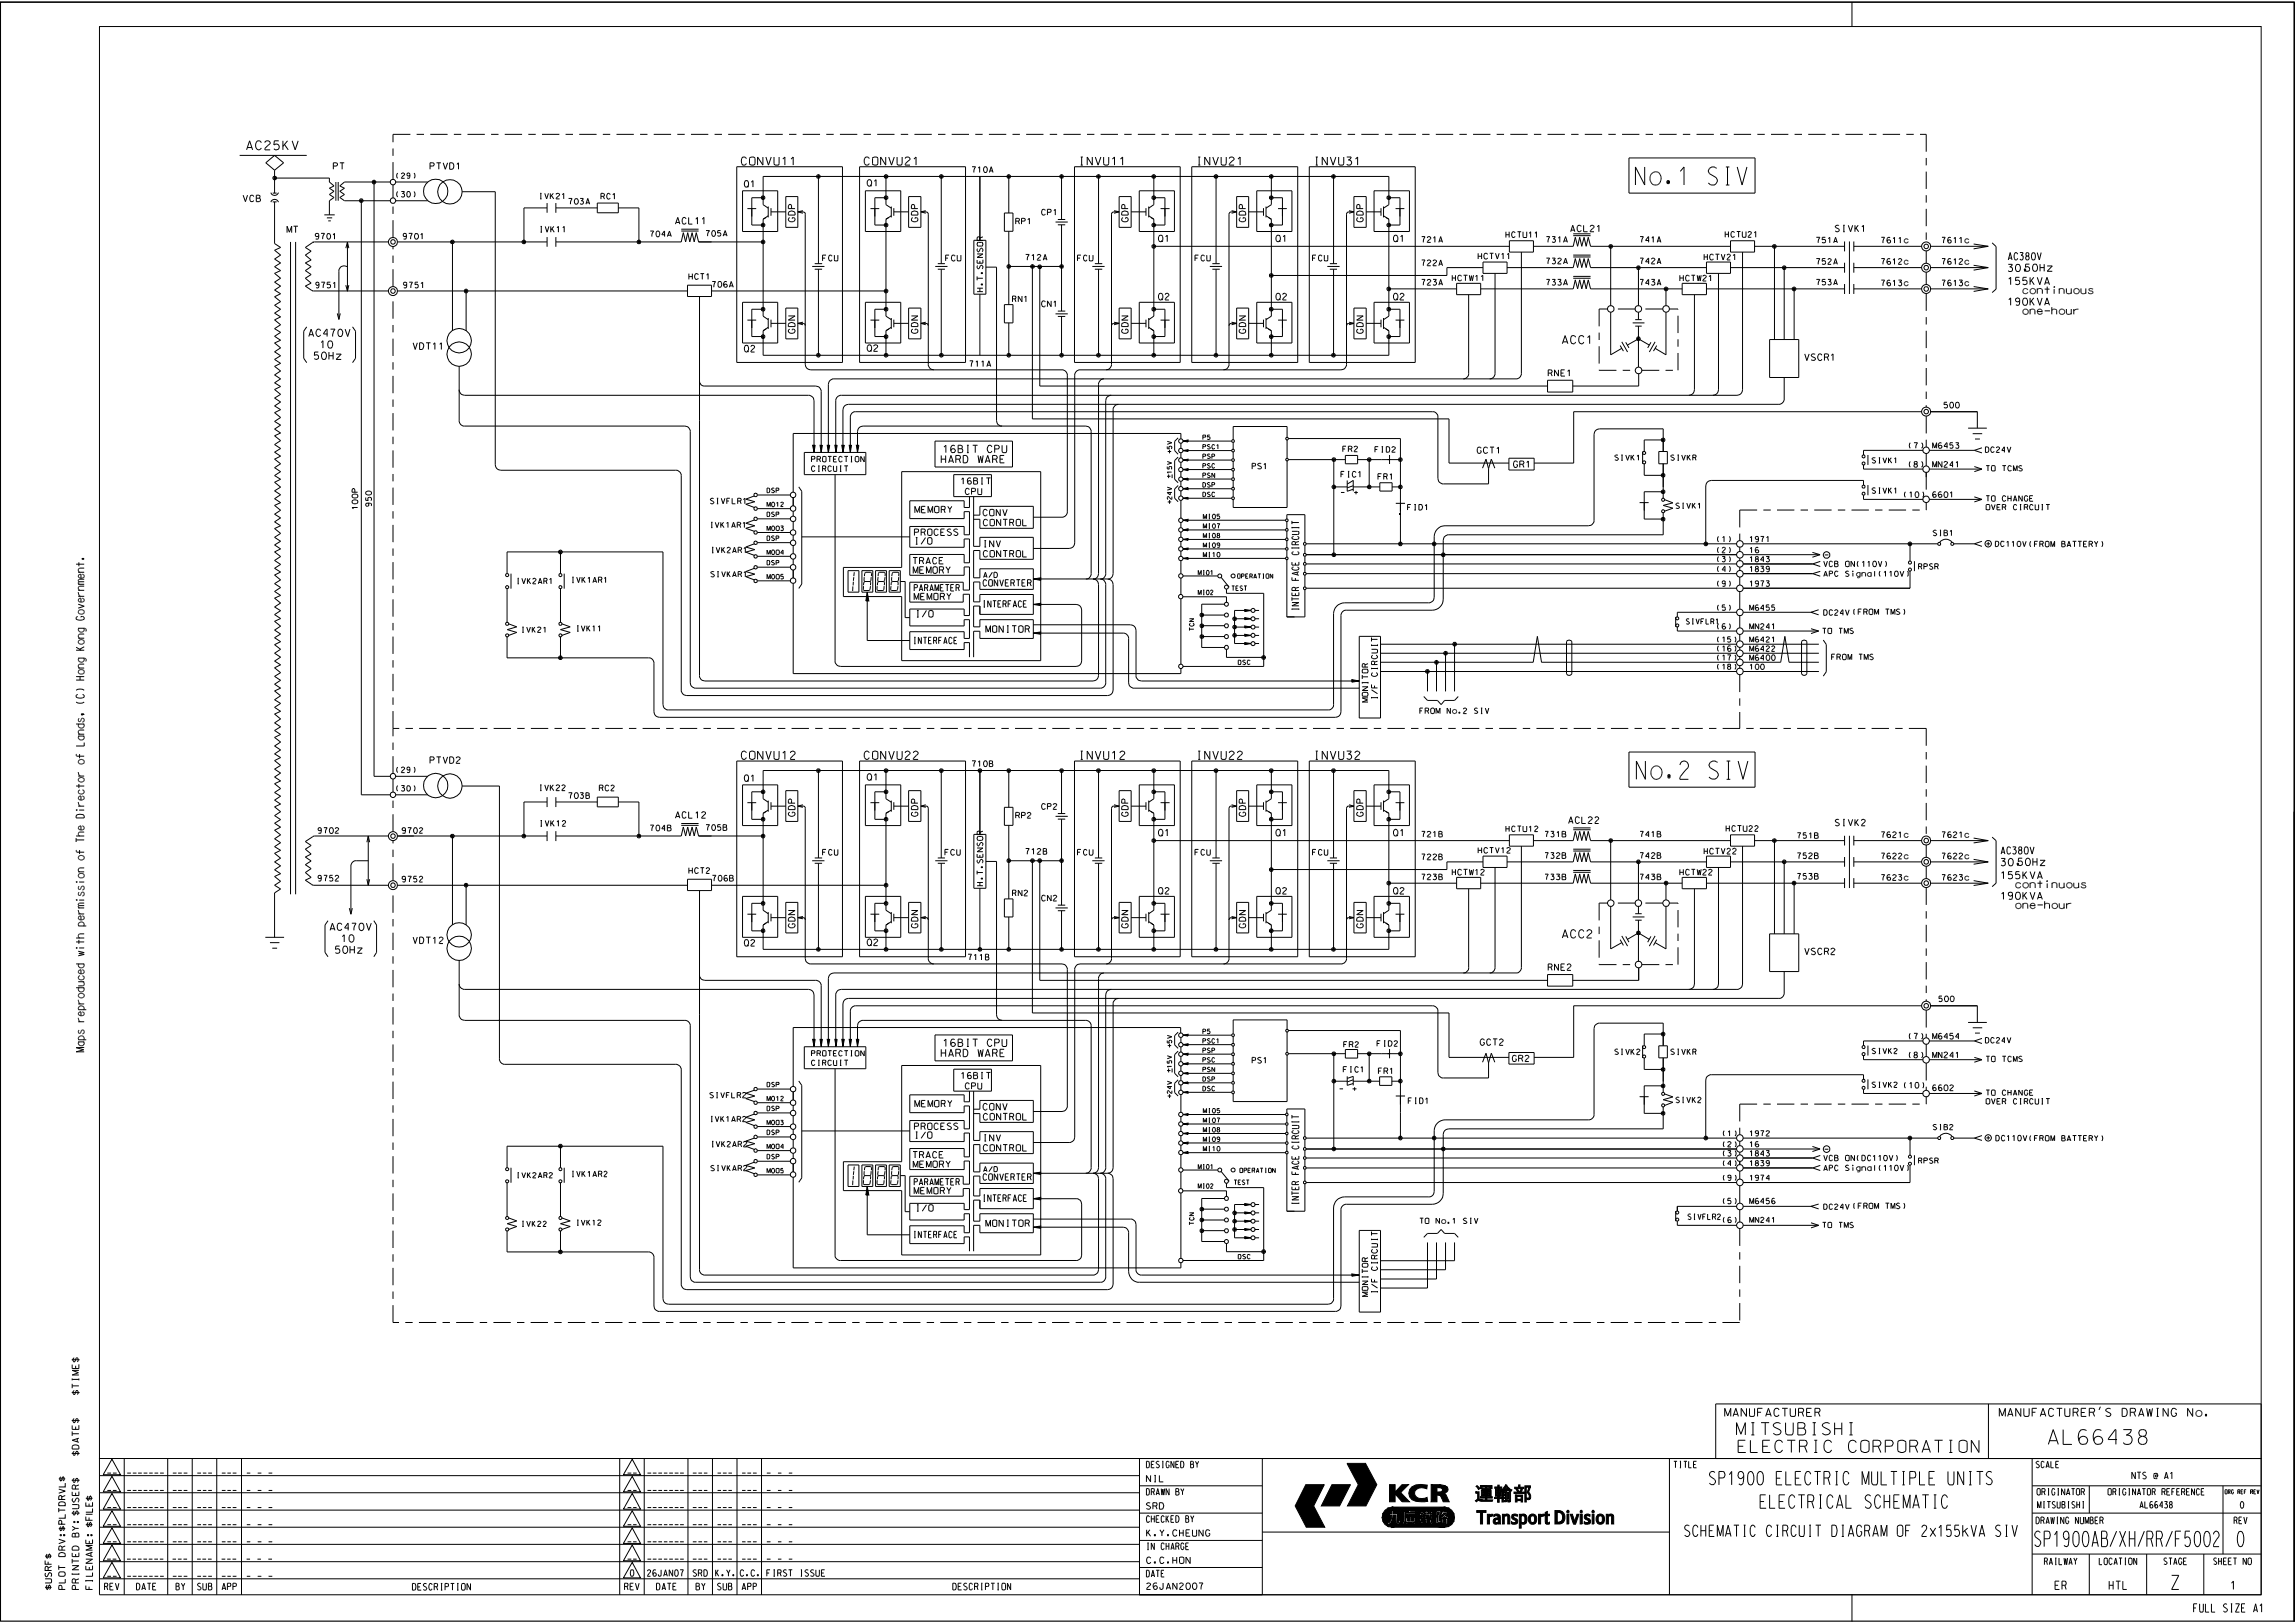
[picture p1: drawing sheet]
<svg xmlns="http://www.w3.org/2000/svg" width="420mm" height="297mm" viewBox="0 0 420 297" stroke-linecap="round" stroke-linejoin="round" font-family="sans-serif">
<defs><g id="words">
<g font-size="3.3">
<text x="299.3" y="33.9">No.1 SIV</text>
<text x="299.5" y="142.6">No.2 SIV</text>
</g>
<g font-size="2.8">
<text x="372.4" y="283">SP1900AB</text>
<text x="387.9" y="283">XH</text>
<text x="392.9" y="283">RR</text>
<text x="398.1" y="283">F5002</text>
<text x="409.5" y="283">0</text>
</g>
<text font-size="2.7" x="374.8" y="264.3">AL66438</text>
<text font-size="2.6" x="397.4" y="290.9">Z</text>
<g font-size="2.5">
<text x="269.9" y="274.6">„B¿Ø‡¡</text>
<text x="270.2" y="278.9">Transport Division</text>
</g>
<g font-size="2.4">
<text x="312.8" y="271.7">SP1900 ELECTRIC MULTIPLE UNITS</text>
<text x="322.1" y="276">ELECTRICAL SCHEMATIC</text>
</g>
<g font-size="2.2">
<text x="317.8" y="262.6">MITSUBISHI</text>
<text x="318.1" y="265.8">ELECTRIC CORPORATION</text>
</g>
<text font-size="2.1" x="308.3" y="281.2">SCHEMATIC CIRCUIT DIAGRAM OF 2x155kVA SIV</text>
<text font-size="1.7" x="45.1" y="27.4">AC25KV</text>
<g font-size="1.5">
<text x="135.7" y="30.2">CONVU11</text>
<text x="158.2" y="30.2">CONVU21</text>
<text x="197.5" y="30.2">INVU11</text>
<text x="219" y="30.2">INVU21</text>
<text x="240.5" y="30.2">INVU31</text>
<text x="285.9" y="62.9">ACC1</text>
<text x="135.7" y="139">CONVU12</text>
<text x="158.2" y="139">CONVU22</text>
<text x="197.5" y="139">INVU12</text>
<text x="219" y="139">INVU22</text>
<text x="240.5" y="139">INVU32</text>
<text x="285.9" y="171.6">ACC2</text>
<text x="315.7" y="259.2">MANUFACTURER</text>
<text x="365.9" y="259.2">MANUFACTURER’S DRAWING No.</text>
<text x="376.1" y="290.9">ER</text>
<text x="386" y="290.9">HTL</text>
<text x="408.3" y="290.9">1</text>
<text x="401.4" y="295">FULL SIZE A1</text>
</g>
<g font-size="1.3">
<text x="367.5" y="47.6">AC380V</text>
<text x="367.5" y="52.1">155KVA</text>
<text x="367.5" y="49.7">30,50Hz</text>
<text x="369.1" y="53.8">continuous</text>
<text x="367.5" y="55.9">190KVA</text>
<text x="369.1" y="57.5">one-hour</text>
<text x="56.5" y="61.6">AC470V</text>
<text x="57.5" y="65.8">50Hz</text>
<text x="58.7" y="63.7">10</text>
<text x="172.6" y="82.8">16BIT CPU</text>
<text x="172.3" y="84.7">HARD WARE</text>
<text x="366.2" y="156.3">AC380V</text>
<text x="366.2" y="160.8">155KVA</text>
<text x="366.2" y="158.4">30,50Hz</text>
<text x="366.2" y="164.6">190KVA</text>
<text x="367.8" y="166.3">one-hour</text>
<text x="367.8" y="162.5">continuous</text>
<text x="60.4" y="170.3">AC470V</text>
<text x="62.6" y="172.4">10</text>
<text x="61.4" y="174.5">50Hz</text>
<text x="172.6" y="191.5">16BIT CPU</text>
<text x="172.3" y="193.4">HARD WARE</text>
</g>
<g font-size="1.2">
<text x="61" y="31">PT</text>
<text x="78.7" y="31">PTVD1</text>
<text x="136.2" y="34.3">Q1</text>
<text x="158.7" y="34.1">Q1</text>
<text x="44.5" y="36.9">VCB</text>
<text x="123.6" y="41">ACL11</text>
<text x="52.5" y="42.6">MT</text>
<text x="212" y="44.2">Q1</text>
<text x="233.5" y="44.2">Q1</text>
<text x="255" y="44.2">Q1</text>
<text x="287.4" y="42.4">ACL21</text>
<text x="335.9" y="42.4">SIVK1</text>
<text x="212" y="54.9">Q2</text>
<text x="233.5" y="54.9">Q2</text>
<text x="255" y="54.9">Q2</text>
<text x="75.6" y="63.9">VDT11</text>
<text x="136.2" y="64.4">Q2</text>
<text x="158.7" y="64.3">Q2</text>
<text x="330.3" y="66">VSCR1</text>
<text x="283.3" y="68.8">RNE1</text>
<text x="270.3" y="83">GCT1</text>
<text x="175.9" y="88.6">16BIT</text>
<text x="277" y="85.5">GR1</text>
<text x="167.4" y="93.8">MEMORY</text>
<text x="176.7" y="90.5">CPU</text>
<text x="179.9" y="94.4">CONV</text>
<text x="167.4" y="99.6">I/O</text>
<text x="167.4" y="98">PROCESS</text>
<text x="179.9" y="100.1">INV</text>
<text x="180" y="96.2">CONTROL</text>
<text x="180" y="101.9">CONTROL</text>
<text x="167.1" y="103.2">TRACE</text>
<text x="167.1" y="104.9">MEMORY</text>
<text x="179.9" y="107.3">CONVERTER</text>
<text x="167.3" y="109.8">MEMORY</text>
<text x="167.3" y="108.1">PARAMETER</text>
<text x="167.6" y="112.9">I/O</text>
<text x="179.8" y="111.1">INTERFACE</text>
<text x="167.1" y="117.8">INTERFACE</text>
<text x="180.4" y="115.7">MONITOR</text>
<text x="78.7" y="139.7">PTVD2</text>
<text x="136.2" y="143">Q1</text>
<text x="158.7" y="142.8">Q1</text>
<text x="123.6" y="149.7">ACL12</text>
<text x="212" y="153">Q1</text>
<text x="233.5" y="153">Q1</text>
<text x="255" y="153">Q1</text>
<text x="287.1" y="150.7">ACL22</text>
<text x="335.9" y="151.1">SIVK2</text>
<text x="212" y="163.6">Q2</text>
<text x="233.5" y="163.6">Q2</text>
<text x="255" y="163.6">Q2</text>
<text x="75.6" y="172.7">VDT12</text>
<text x="136.2" y="173.1">Q2</text>
<text x="158.7" y="173">Q2</text>
<text x="283.3" y="177.6">RNE2</text>
<text x="330.3" y="174.7">VSCR2</text>
<text x="270.9" y="191.3">GCT2</text>
<text x="175.9" y="197.4">16BIT</text>
<text x="276.8" y="194.3">GR2</text>
<text x="167.4" y="202.6">MEMORY</text>
<text x="176.7" y="199.3">CPU</text>
<text x="179.9" y="203.1">CONV</text>
<text x="167.4" y="208.3">I/O</text>
<text x="167.4" y="206.7">PROCESS</text>
<text x="179.9" y="208.8">INV</text>
<text x="180" y="205">CONTROL</text>
<text x="167.1" y="211.9">TRACE</text>
<text x="167.1" y="213.6">MEMORY</text>
<text x="179.9" y="216">CONVERTER</text>
<text x="180" y="210.7">CONTROL</text>
<text x="167.3" y="218.5">MEMORY</text>
<text x="167.3" y="216.9">PARAMETER</text>
<text x="167.6" y="221.6">I/O</text>
<text x="179.8" y="219.9">INTERFACE</text>
<text x="167.1" y="226.5">INTERFACE</text>
<text x="180.4" y="224.4">MONITOR</text>
<text x="19.7" y="269.6">__</text>
<text x="23.3" y="269.6">_______</text>
<text x="31.6" y="269.6">___</text>
<text x="36.1" y="269.6">___</text>
<text x="40.6" y="269.6">___</text>
<text x="45.2" y="269.6">_ _ _</text>
<text x="114.8" y="269.6">__</text>
<text x="118.5" y="269.6">_______</text>
<text x="126.8" y="269.6">___</text>
<text x="131.3" y="269.6">___</text>
<text x="135.8" y="269.6">___</text>
<text x="140.3" y="269.6">_ _ _</text>
<text x="19.7" y="272.7">__</text>
<text x="19.7" y="275.9">__</text>
<text x="23.3" y="272.7">_______</text>
<text x="23.3" y="275.9">_______</text>
<text x="31.6" y="272.7">___</text>
<text x="31.6" y="275.9">___</text>
<text x="36.1" y="272.7">___</text>
<text x="36.1" y="275.9">___</text>
<text x="40.6" y="272.7">___</text>
<text x="40.6" y="275.9">___</text>
<text x="45.2" y="272.7">_ _ _</text>
<text x="45.2" y="275.9">_ _ _</text>
<text x="114.8" y="275.9">__</text>
<text x="114.8" y="272.7">__</text>
<text x="118.5" y="275.9">_______</text>
<text x="118.5" y="272.7">_______</text>
<text x="126.8" y="275.9">___</text>
<text x="126.8" y="272.7">___</text>
<text x="131.3" y="275.9">___</text>
<text x="131.3" y="272.7">___</text>
<text x="135.8" y="275.9">___</text>
<text x="135.8" y="272.7">___</text>
<text x="140.3" y="275.9">_ _ _</text>
<text x="140.3" y="272.7">_ _ _</text>
<text x="209.8" y="271.2">NIL</text>
<text x="372.9" y="276">MITSUBISHI</text>
<text x="390.1" y="270.6">NTS @ A1</text>
<text x="391.6" y="276">AL66438</text>
<text x="410" y="276">0</text>
<text x="19.7" y="279">__</text>
<text x="23.3" y="279">_______</text>
<text x="31.6" y="279">___</text>
<text x="36.1" y="279">___</text>
<text x="40.6" y="279">___</text>
<text x="45.2" y="279">_ _ _</text>
<text x="114.8" y="279">__</text>
<text x="118.5" y="279">_______</text>
<text x="126.8" y="279">___</text>
<text x="131.3" y="279">___</text>
<text x="135.8" y="279">___</text>
<text x="140.3" y="279">_ _ _</text>
<text x="209.8" y="276.2">SRD</text>
<text x="209.8" y="281.1">K.Y.CHEUNG</text>
<text x="19.6" y="285.3">__</text>
<text x="19.7" y="282.2">__</text>
<text x="23.2" y="285.3">_______</text>
<text x="23.3" y="282.2">_______</text>
<text x="31.6" y="285.3">___</text>
<text x="31.6" y="282.2">___</text>
<text x="36.1" y="285.3">___</text>
<text x="36.1" y="282.2">___</text>
<text x="40.5" y="285.3">___</text>
<text x="40.6" y="282.2">___</text>
<text x="45.1" y="285.3">_ _ _</text>
<text x="45.2" y="282.2">_ _ _</text>
<text x="114.8" y="285.3">__</text>
<text x="114.8" y="282.2">__</text>
<text x="118.5" y="285.3">_______</text>
<text x="118.5" y="282.2">_______</text>
<text x="126.8" y="285.3">___</text>
<text x="126.8" y="282.2">___</text>
<text x="131.3" y="285.3">___</text>
<text x="131.3" y="282.2">___</text>
<text x="135.8" y="285.3">___</text>
<text x="135.8" y="282.2">___</text>
<text x="140.3" y="285.3">_ _ _</text>
<text x="140.3" y="282.2">_ _ _</text>
<text x="209.8" y="286.1">C.C.HON</text>
<text x="19.1" y="291">REV</text>
<text x="19.7" y="288.5">__</text>
<text x="23.3" y="288.5">_______</text>
<text x="25" y="291">DATE</text>
<text x="31.6" y="288.5">___</text>
<text x="32.2" y="291">BY</text>
<text x="36.1" y="288.5">___</text>
<text x="36.1" y="291">SUB</text>
<text x="40.6" y="288.5">___</text>
<text x="40.6" y="291">APP</text>
<text x="45.2" y="288.5">_ _ _</text>
<text x="75.5" y="291">DESCRIPTION</text>
<text x="114.3" y="291">REV</text>
<text x="115.3" y="288.5">0</text>
<text x="118.5" y="288.5">26JAN07</text>
<text x="120.1" y="291">DATE</text>
<text x="126.8" y="288.5">SRD</text>
<text x="127.4" y="291">BY</text>
<text x="131" y="288.5">K.Y.</text>
<text x="131.3" y="291">SUB</text>
<text x="135.5" y="288.5">C.C.</text>
<text x="135.8" y="291">APP</text>
<text x="140.3" y="288.5">FIRST ISSUE</text>
<text x="174.4" y="291">DESCRIPTION</text>
<text x="209.8" y="290.9">26JAN2007</text>
</g>
<g font-size="1.1">
<text x="185.9" y="41">RP1</text>
<text x="190.6" y="39.4">CP1</text>
<text x="150.6" y="47.8">FCU</text>
<text x="173.1" y="47.8">FCU</text>
<text x="187.7" y="47.6">712A</text>
<text x="197.2" y="47.8">FCU</text>
<text x="218.7" y="47.8">FCU</text>
<text x="240.2" y="47.8">FCU</text>
<text x="185.3" y="55.2">RN1</text>
<text x="190.6" y="56.1">CN1</text>
<text x="185.9" y="149.7">RP2</text>
<text x="190.6" y="148.1">CP2</text>
<text x="150.6" y="156.5">FCU</text>
<text x="172.9" y="156.5">FCU</text>
<text x="187.7" y="156.3">712B</text>
<text x="197.2" y="156.5">FCU</text>
<text x="218.7" y="156.5">FCU</text>
<text x="240.2" y="156.5">FCU</text>
<text x="185.3" y="164">RN2</text>
<text x="190.6" y="164.9">CN2</text>
</g>
<g font-size="1">
<text x="72.5" y="32.6">(29)</text>
<text x="177.9" y="31.6">710A</text>
<text x="72.5" y="36">(30)</text>
<text x="98.6" y="36.4">IVK21</text>
<text x="104.1" y="37.4">703A</text>
<text x="110" y="36.4">RC1</text>
<text x="57.7" y="43.8">9701</text>
<text x="73.8" y="43.8">9701</text>
<text x="98.7" y="42.5">IVK11</text>
<text x="119" y="43.3">704A</text>
<text x="129.2" y="43.2">705A</text>
<text x="260.2" y="44.4">721A</text>
<text x="270.5" y="47.4">HCTV11</text>
<text x="275.6" y="43.5">HCTU11</text>
<text x="283" y="44.4">731A</text>
<text x="300.1" y="44.4">741A</text>
<text x="311.8" y="47.6">HCTV21</text>
<text x="315.7" y="43.4">HCTU21</text>
<text x="332.4" y="44.5">751A</text>
<text x="344.3" y="44.5">7611c</text>
<text x="355.4" y="44.5">7611c</text>
<text x="57.8" y="52.7">9751</text>
<text x="73.8" y="52.7">9751</text>
<text x="126.1" y="51.1">HCT1</text>
<text x="130.3" y="52.6">706A</text>
<text x="260.2" y="52.2">723A</text>
<text x="260.2" y="48.6">722A</text>
<text x="265.7" y="51.4">HCTW11</text>
<text x="283" y="52.2">733A</text>
<text x="283" y="48.3">732A</text>
<text x="300.1" y="52.2">743A</text>
<text x="300.1" y="48.3">742A</text>
<text x="307.4" y="51.4">HCTW21</text>
<text x="332.4" y="52.2">753A</text>
<text x="332.4" y="48.4">752A</text>
<text x="344.3" y="52.3">7613c</text>
<text x="344.3" y="48.4">7612c</text>
<text x="355.4" y="52.3">7613c</text>
<text x="355.4" y="48.4">7612c</text>
<text x="177.5" y="67.1">711A</text>
<text x="355.8" y="74.7">500</text>
<text x="245.7" y="82.7">FR2</text>
<text x="251.6" y="82.8">FID2</text>
<text x="349.2" y="82.1">(7)</text>
<text x="353.7" y="82.1">M6453</text>
<text x="363.3" y="82.8">DC24V</text>
<text x="148.5" y="86.3">CIRCUIT</text>
<text x="148.5" y="84.5">PROTECTION</text>
<text x="229.1" y="85.8">PS1</text>
<text x="245.4" y="87.3">FIC1</text>
<text x="252.2" y="87.7">FR1</text>
<text x="295.5" y="84.2">SIVK1</text>
<text x="305.8" y="84.2">SIVKR</text>
<text x="342.6" y="84.7">SIVK1</text>
<text x="349.2" y="85.5">(8)</text>
<text x="353.7" y="85.5">MN241</text>
<text x="363.5" y="86.2">TO TCMS</text>
<text x="130" y="92.2">SIVFLR1</text>
<text x="257.6" y="93.3">FID1</text>
<text x="306.7" y="93.1">SIVK1</text>
<text x="342.6" y="90.3">SIVK1</text>
<text x="348.4" y="91">(10)</text>
<text x="353.7" y="91">6601</text>
<text x="363.5" y="93.3">OVER CIRCUIT</text>
<text x="363.5" y="91.7">TO CHANGE</text>
<text x="129.9" y="96.6">IVK1AR1</text>
<text x="130.1" y="101.2">IVK2AR1</text>
<text x="314.2" y="101.2">(2)</text>
<text x="314.2" y="99.2">(1)</text>
<text x="320.2" y="101.2">16</text>
<text x="320.2" y="99.2">1971</text>
<text x="353.8" y="98">SIB1</text>
<text x="365.2" y="100">DC110V (FROM BATTERY)</text>
<text x="94.5" y="106.8">IVK2AR1</text>
<text x="104.5" y="106.6">IVK1AR1</text>
<text x="130.1" y="105.6">SIVKAR1</text>
<text x="180" y="105.7">A/D</text>
<text x="314.2" y="102.8">(3)</text>
<text x="314.2" y="107.3">(9)</text>
<text x="314.2" y="104.6">(4)</text>
<text x="320.2" y="102.8">1843</text>
<text x="320.2" y="107.3">1973</text>
<text x="320.2" y="104.6">1839</text>
<text x="333.8" y="103.7">VCB ON(110V)</text>
<text x="333.8" y="105.5">APC Signal(110V)</text>
<text x="351.1" y="104.2">RPSR</text>
<text x="314.2" y="111.7">(5)</text>
<text x="320.2" y="111.7">M6455</text>
<text x="333.8" y="112.6">DC24V (FROM TMS)</text>
<text x="95.4" y="115.7">IVK21</text>
<text x="105.4" y="115.5">IVK11</text>
<text x="308.6" y="114.2">SIVFLR1</text>
<text x="314.2" y="117.5">(15)</text>
<text x="314.2" y="119.2">(16)</text>
<text x="314.2" y="115.1">(6)</text>
<text x="320.2" y="119.2">M6422</text>
<text x="320.2" y="117.5">M6421</text>
<text x="320.2" y="115.1">MN241</text>
<text x="333.5" y="115.9">TO TMS</text>
<text x="314.2" y="122.5">(18)</text>
<text x="314.2" y="120.8">(17)</text>
<text x="320.2" y="122.5">100</text>
<text x="320.2" y="120.8">M6400</text>
<text x="335.2" y="120.7">FROM TMS</text>
<text x="259.8" y="130.6">FROM No.2 SIV</text>
<text x="72.5" y="141.4">(29)</text>
<text x="177.9" y="140.3">710B</text>
<text x="72.5" y="144.8">(30)</text>
<text x="98.6" y="144.7">IVK22</text>
<text x="104.1" y="146.1">703B</text>
<text x="109.7" y="144.7">RC2</text>
<text x="58.2" y="152.5">9702</text>
<text x="73.6" y="152.5">9702</text>
<text x="98.7" y="151.2">IVK12</text>
<text x="119" y="152">704B</text>
<text x="129.2" y="152">705B</text>
<text x="260.2" y="153.2">721B</text>
<text x="275.6" y="152.2">HCTU12</text>
<text x="282.7" y="153.2">731B</text>
<text x="300.1" y="153.2">741B</text>
<text x="315.9" y="152.1">HCTU22</text>
<text x="328.9" y="153.4">751B</text>
<text x="344.3" y="153.3">7621c</text>
<text x="355.4" y="153.3">7621c</text>
<text x="58.2" y="161.2">9752</text>
<text x="73.6" y="161.4">9752</text>
<text x="126.1" y="159.8">HCT2</text>
<text x="130.4" y="161.2">706B</text>
<text x="260.2" y="161">723B</text>
<text x="260.2" y="157.3">722B</text>
<text x="265.7" y="160.1">HCTW12</text>
<text x="270.5" y="156.1">HCTV12</text>
<text x="282.7" y="157.1">732B</text>
<text x="282.7" y="161">733B</text>
<text x="300.1" y="157.1">742B</text>
<text x="300.1" y="161">743B</text>
<text x="307.4" y="160.1">HCTW22</text>
<text x="311.8" y="156.3">HCTV22</text>
<text x="328.9" y="157.1">752B</text>
<text x="328.9" y="160.9">753B</text>
<text x="344.3" y="157.2">7622c</text>
<text x="344.3" y="161.1">7623c</text>
<text x="355.4" y="161.1">7623c</text>
<text x="355.4" y="157.2">7622c</text>
<text x="177.2" y="175.7">711B</text>
<text x="354.8" y="183.3">500</text>
<text x="245.9" y="191.6">FR2</text>
<text x="252" y="191.5">FID2</text>
<text x="349.2" y="190.1">(7)</text>
<text x="353.7" y="190.1">M6454</text>
<text x="363.3" y="190.9">DC24V</text>
<text x="148.5" y="193.3">PROTECTION</text>
<text x="148.5" y="195">CIRCUIT</text>
<text x="229.1" y="194.5">PS1</text>
<text x="245.9" y="196.2">FIC1</text>
<text x="252.3" y="196.5">FR1</text>
<text x="295.5" y="193">SIVK2</text>
<text x="305.8" y="193">SIVKR</text>
<text x="342.6" y="192.8">SIVK2</text>
<text x="349.2" y="193.6">(8)</text>
<text x="353.7" y="193.6">MN241</text>
<text x="363.5" y="194.3">TO TCMS</text>
<text x="129.9" y="200.9">SIVFLR2</text>
<text x="257.7" y="202">FID1</text>
<text x="306.7" y="201.8">SIVK2</text>
<text x="342.6" y="199">SIVK2</text>
<text x="348.4" y="199.1">(10)</text>
<text x="353.7" y="199.6">6602</text>
<text x="363.5" y="202">OVER CIRCUIT</text>
<text x="363.5" y="200.5">TO CHANGE</text>
<text x="129.9" y="205.3">IVK1AR2</text>
<text x="130.1" y="209.9">IVK2AR2</text>
<text x="315.2" y="207.9">(1)</text>
<text x="315.2" y="209.9">(2)</text>
<text x="320.2" y="207.9">1972</text>
<text x="320.2" y="209.9">16</text>
<text x="353.8" y="206.8">SIB2</text>
<text x="365.3" y="208.8">DC110V (FROM BATTERY)</text>
<text x="94.5" y="215.6">IVK2AR2</text>
<text x="104.5" y="215.3">IVK1AR2</text>
<text x="130.1" y="214.3">SIVKAR2</text>
<text x="180" y="214.4">A/D</text>
<text x="315.2" y="211.6">(3)</text>
<text x="315.2" y="213.4">(4)</text>
<text x="320.2" y="211.6">1843</text>
<text x="320.2" y="213.4">1839</text>
<text x="333.8" y="214.2">APC Signal(110V)</text>
<text x="333.8" y="212.4">VCB ON(DC110V)</text>
<text x="351.1" y="212.9">RPSR</text>
<text x="315.2" y="216">(9)</text>
<text x="315.2" y="220.3">(5)</text>
<text x="320.2" y="216">1974</text>
<text x="320.2" y="220.3">M6456</text>
<text x="333.8" y="221.3">DC24V (FROM TMS)</text>
<text x="95.4" y="224.5">IVK22</text>
<text x="105.4" y="224.2">IVK12</text>
<text x="259.8" y="223.9">TO No.1 SIV</text>
<text x="308.9" y="223.2">SIVFLR2</text>
<text x="315.2" y="223.7">(6)</text>
<text x="320.2" y="223.7">MN241</text>
<text x="333.5" y="224.7">TO TMS</text>
</g>
<g font-size=".8">
<text x="220.1" y="80.4">P5</text>
<text x="220.1" y="82.2">PSC1</text>
<text x="220.1" y="83.9">PSP</text>
<text x="220.1" y="89.1">DSP</text>
<text x="220.1" y="85.7">PSC</text>
<text x="220.1" y="87.4">PSN</text>
<text x="140.4" y="90.2">DSP</text>
<text x="140.4" y="94.5">DSP</text>
<text x="140.4" y="92.7">M012</text>
<text x="220.1" y="90.9">DSC</text>
<text x="220.2" y="94.9">MI05</text>
<text x="245.4" y="90.5">-</text>
<text x="247.8" y="90.5">+</text>
<text x="140.4" y="98.9">DSP</text>
<text x="140.4" y="101.5">M0O4</text>
<text x="140.4" y="97.1">M0O3</text>
<text x="220.2" y="98.4">MI08</text>
<text x="220.2" y="100.2">MI09</text>
<text x="220.2" y="96.7">MI07</text>
<text x="220.2" y="101.9">MI10</text>
<text x="140.4" y="103.4">DSP</text>
<text x="140.4" y="106">M0O5</text>
<text x="219.3" y="105.2">MI01</text>
<text x="226.5" y="105.8">OPERATION</text>
<text x="219.3" y="108.8">MI02</text>
<text x="225.4" y="108.1">TEST</text>
<text x="226.6" y="121.6">DSC</text>
<text x="220.1" y="189.2">P5</text>
<text x="220.1" y="190.9">PSC1</text>
<text x="220.1" y="192.6">PSP</text>
<text x="220.1" y="196.1">PSN</text>
<text x="220.1" y="194.4">PSC</text>
<text x="220.1" y="197.9">DSP</text>
<text x="140.4" y="201.4">M012</text>
<text x="140.4" y="203.3">DSP</text>
<text x="140.4" y="198.9">DSP</text>
<text x="220.1" y="199.6">DSC</text>
<text x="220.2" y="203.7">MI05</text>
<text x="245.2" y="199.7">-</text>
<text x="247.5" y="199.7">+</text>
<text x="140.4" y="205.8">M0O3</text>
<text x="140.4" y="207.6">DSP</text>
<text x="220.2" y="208.9">MI09</text>
<text x="220.2" y="205.4">MI07</text>
<text x="220.2" y="207.2">MI08</text>
<text x="140.4" y="210.2">M0O4</text>
<text x="140.4" y="214.6">M0O5</text>
<text x="140.4" y="212.1">DSP</text>
<text x="219.3" y="213.9">MI01</text>
<text x="220.2" y="210.6">MI10</text>
<text x="226.9" y="214.6">OPERATION</text>
<text x="219.3" y="217.5">MI02</text>
<text x="225.8" y="216.8">TEST</text>
<text x="226.6" y="230.4">DSC</text>
</g>
</g></defs>
<path d="M.1 .4h419.8v296.3h-419.8z" fill="none" stroke="#000" stroke-width=".21"/>
<g fill="none" stroke="#000" stroke-width=".18">
<path d="M18.2 4.9h395.6v262h-395.6zM338.9 .4v4.5M43.9 28.4h12.2M48.6 29.8l1.6-1.4 1.7 1.4-1.7 1.3zM49.6 35.3a.73 .73 0 0 0 .7 .5 .73 .73 0 0 0 .7-.5M49.6 37a.73 .73 0 0 1 .7-.5 .73 .73 0 0 1 .7 .5M49.9 36.9h.7M49.9 35.3h.7M50.2 36.9v7.7l1.2 .7-1.2 .5 1.2 .9-1.2 .7 1.2 .7-1.2 .7 1.2 .7-1.2 .5 1.2 .9-1.2 .7 1.2 .8-1.2 .7 1.2 .7-1.2 .5 1.2 .9-1.2 .7 1.2 .7-1.2 .7 1.2 .7-1.2 .5 1.2 .9-1.2 .7 1.2 .7-1.2 .7 1.2 .8-1.2 .5 1.2 .9-1.2 .7 1.2 .7-1.2 .7 1.2 .7-1.2 .5 1.2 .9-1.2 .7 1.2 .7-1.2 .8 1.2 .6-1.2 .6 1.2 .9-1.2 .6 1.2 .8-1.2 .7 1.2 .7-1.2 .5 1.2 .9-1.2 .7 1.2 .7-1.2 .7 1.2 .7-1.2 .5 1.2 .9-1.2 .8 1.2 .7-1.2 .7 1.2 .7-1.2 .5 1.2 .9-1.2 .7 1.2 .7-1.2 .7 1.2 .7-1.2 .6 1.2 .8-1.2 .7 1.2 .7-1.2 .8 1.2 .7-1.2 .5 1.2 .9-1.2 .7 1.2 .7-1.2 .7 1.2 .7-1.2 .5 1.2 .9-1.2 .7 1.2 .7-1.2 .7 1.2 .7-1.2 .6 1.2 .8-1.2 .8 1.2 .7-1.2 .7 1.2 .7-1.2 .5 1.2 .9-1.2 .7 1.2 .7-1.2 .7 1.2 .8-1.2 .5 1.2 .9-1.2 .7 1.2 .6-1.2 .8 1.2 .7-1.2 .5 1.2 .9-1.2 .7 1.2 .7-1.2 .7 1.2 .7-1.2 .6 1.2 .8-1.2 .7 1.2 .8-1.2 .7 1.2 .7-1.2 .5 1.2 .9-1.2 .7 1.2 .7-1.2 .7 1.2 .7-1.2 .5 1.2 .9-1.2 .7 1.2 .7-1.2 .7 1.2 .8-1.2 .5 1.2 .9-1.2 .7 1.2 .7-1.2 .7 1.2 .7-1.2 .5 1.2 .9-1.2 .7 1.2 .7-1.2 .8 1.2 .6-1.2 .6 1.2 .9-1.2 .6 1.2 .8-1.2 .7 1.2 .7-1.2 .5 1.2 .9-1.2 .7 1.2 .7-1.2 .7 1.2 .7-1.2 .5 1.2 .9-1.2 .8 1.2 .7-1.2 .7 1.2 .7-1.2 .5 1.2 .9-1.2 .7 1.2 .7-1.2 .7 1.2 .7-1.2 .6 1.2 .8-1.2 .7 1.2 .7-1.2 .8 1.2 .7-1.2 .5 1.2 .9-1.2 .7 1.2 .7-1.2 .7v8.1M50.2 31.1v4.2M50.2 32.6h10.1v.7l.8 .7-.8 .4 .8 .6-.8 .6 .8 .5-.8 .6v2.6M59.4 39.3h1.9"/>
<path d="M59.8 39.9h1M61.5 33.3v3.4M61.9 33.3v3.4M66.1 36.7v108.7h5.3M68.5 33.3v108.8h2.9M71.4 33.3h-8.4l-.8 .7 .8 .4-.8 .6 .8 .6-.8 .5 .8 .6h8.4M72.4 36.7h5.9M72.4 33.3h5.9M84.6 35.1h6v49.9a1.01 1.01 0 0 0 1.1 1.1h32a1.01 1.01 0 0 1 1 .9v39.3a1.01 1.01 0 0 0 1 1h77a1.01 1.01 0 0 0 1-1v-19.3a1.01 1.01 0 0 0-1-1.1M100.1 38h-4.2v6.3M100.1 37.2v1.7M101.7 37.2v1.7"/>
<path d="M101.7 38h7.6M104.1 36.3l.6 .1M106.2 36.3h.5l-.3 .4M107.2 37.4l.4-1.1 .3 1.1M109.3 37.2h3.9v1.7h-3.9zM110.4 35.9l.2-.2-.1-.2-.5-.1v1M111.5 35.4h-.3l-.1 .2M112.1 35.7l.3-.3v1M113.2 38h3.7v6.3M134.8 30.5h19.4v35.8h-19.4zM135.9 34.9h6.4v7.5h-6.4zM136.8 38.2h1.6"/>
<path d="M139.7 36.2h-2.1v5h2.1M140.2 39.8l-.5 .3M140.6 38.1l-.9-.6v-5.2h114.5v5.2l-1 .6M140.6 37.8v2M140.6 39.5l-.9 .6M141.1 38.1v1.4M141.1 38.8h2.7M143.8 36h2.2v5.6h-2.2zM144.4 38.8a.75 .75 0 0 1 1.1 .1v.5h-1.2zM144.5 39.8l-.2 .2a.58 .58 0 0 0 .6 .6 .58 .58 0 0 0 .6-.6l-.5-.2v.2M144.9 38.2l-.1-.7-.3-.1-.2 .3v.5h1.2M146 38.8h1l.4 .2v27.7a1.01 1.01 0 0 0 1 1h46a1.01 1.01 0 0 1 .9 1v25a1.01 1.01 0 0 1-.9 .9h-5.3"/>
<path d="M146 38.8l.9 .2M146.9 38.6l-.9 .2M149.8 32.3v15.9M157.3 30.5h19.4v35.8h-19.4zM158.4 34.9h6.4v7.5h-6.4zM159.3 38.2h1.6M162.1 32.3v5.2l1 .6M162.1 36.2h-2v5h2M162.7 39.8l-.6 .3M163.1 37.8v2M163.1 39.5l-1 .6M163.6 38.1v1.4"/>
<path d="M163.6 38.8h2.7M166.3 36h2.2v5.6h-2.2zM166.9 38.8a.75 .75 0 0 1 1.1 .1v.5h-1.2zM167 39.8l-.2 .2a.59 .59 0 0 0 .5 .7 .59 .59 0 0 0 .7-.5l-.1-.2-.2-.2h-.2v.2M167.4 38.2l-.1-.7-.2-.1-.3 .1v.7h1.2M168.5 38.8h1.1l.3 .3v27.6a1.01 1.01 0 0 0 1 1M168.5 38.8l.9 .2M169.4 38.6l-.9 .2M172.3 32.3v15.9M179.3 32.3v11.7M183.8 39h1.6v3.3h-1.6zM184.6 32.3v6.7"/>
<path d="M194.3 32.3v7.9M196.6 30.5h19.4v35.8h-19.4zM201 32.3v15.9M203.9 38.6l.9 .2M204.8 38.8h-1l-.4 .3v27.6a1.01 1.01 0 0 1-1 1M204.8 38.8l-.9 .2M204.8 36h2.2v5.6h-2.2zM205.4 38.8a.75 .75 0 0 1 1.1 .1v.5h-1.2zM205.5 39.8l-.2 .2a.59 .59 0 0 0 .5 .7 .59 .59 0 0 0 .7-.5l-.3-.4h-.2v.2M205.9 38.2l-.1-.7-.2-.1-.3 .1v.7h1.2M207 38.8h2.7M208.5 34.9h6.4v7.5h-6.4z"/>
<path d="M209.7 38.1v1.4M210.2 37.8v2M210.2 39.5l1 .6M210.6 39.8l.6 .3M211.2 36.2h2v5h-2M211.2 32.3v5.2l-1 .6M212.4 38.2h1.6M218.1 30.5h19.4v35.8h-19.4zM222.5 32.3v15.9M225.4 38.6l.9 .2M226.3 38.8h-1l-.2 .1-.2 .2v27.6a1.01 1.01 0 0 1-1 1M226.3 38.8l-.9 .2"/>
<path d="M226.3 36h2.2v5.6h-2.2zM226.9 38.8a.75 .75 0 0 1 1.1 .1v.5h-1.2zM227 39.8l-.2 .2a.59 .59 0 0 0 .5 .7 .59 .59 0 0 0 .7-.5l-.2-.4h-.3v.2M227.4 38.2l-.1-.7-.2-.1-.3 .1v.7h1.2M228.5 38.8h2.7M230 34.9h6.4v7.5h-6.4zM231.2 38.1v1.4M231.7 37.8v2M231.7 39.5l1 .6M232.1 39.8l.6 .3M232.7 36.2h2v5h-2M232.7 32.3v5.2l-1 .6"/>
<path d="M233.9 38.2h1.6M239.6 30.5h19.4v35.8h-19.4zM244.1 32.3v15.9M246.9 38.6l.9 .2M247.8 38.8h-1.1l-.3 .3v27.6a1.01 1.01 0 0 1-1 1h-47.7a1.01 1.01 0 0 0-1 1v30.6a1.01 1.01 0 0 1-1 1.1h-6.6M247.8 38.8l-.9 .2M247.8 36h2.2v5.6h-2.2zM248.4 38.8a.75 .75 0 0 1 1.1 .1v.5h-1.2zM248.5 39.8l-.2 .2a.59 .59 0 0 0 .5 .7 .59 .59 0 0 0 .7-.5l-.1-.2-.2-.2h-.2v.2M248.9 38.2l-.1-.7-.2-.1-.3 .1v.7h1.2M250 38.8h2.7M251.5 34.9h6.4v7.5h-6.4z"/>
<path d="M252.7 38.1v1.4M253.2 37.8v2M253.2 39.5l1 .6M253.6 39.8l.6 .3M254.2 36.2h2v5h-2M255.4 38.2h1.6M298.1 28.9h23.1v6.4h-23.1zM53.2 44.3v119.4M54.1 44.3v119.4M56.1 59.8l-.5 .8v5l.5 .8M58.3 43a.32 .32 0 0 0-.3-.3 .32 .32 0 0 0-.3 .3M58.8 42.7h.6"/>
<path d="M60.1 40.4h.4M61 43l.2-.3v1.1M61.7 57.4l.3 1.1M62.3 57.4l-.3 1.1M63.3 52.2l.3 1.1M63.6 48.8a1.17 1.17 0 0 0-1.3 .1l-.3 .5v9.1M63.6 44.3v9M63.6 44.3l.2 1.1M63.6 44.3l-.3 1.1M63.8 52.2l-.2 1.1M64.5 59.8l.6 .8v5l-.6 .8M71.1 44.3h-13.7l-1.5 1 1 .7-1 .7 1 .9-1 .5 1 .7-1 .7 1 .7-1 .7 1 .9-1 .6 1.2 .8h14"/>
<path d="M72.7 53.2h53.1M72.7 44.3h27.4M74.4 43a.3 .3 0 0 0-.3-.3 .3 .3 0 0 0-.3 .3M74.8 42.7h.6M77 43l.3-.3v1.1M82.8 44.3v16.2M85.3 53.2v7.3M100.1 43.4v1.8M101.7 44.3h23l.4-1.7 .4 1.7 .4-1.7 .3 1.7 .5-1.7 .3 1.7 .4-1.7 .4 1.7h11.9M101.7 43.4v1.8M124.7 42.3h3.1M124.7 41.9h3.1"/>
<path d="M125.8 52.2h4.4v2.1h-4.4zM126.1 50.1v1M126.7 50.1v1M127.7 50.1h-.4l-.1 .2M128 54.3v69.3a.94 .94 0 0 0 1 1h71a1.01 1.01 0 0 0 1-1v-16.6a1.01 1.01 0 0 0-1-1.1 .94 .94 0 0 0 1-.9v-34.7a1.01 1.01 0 0 1 1-1M128.2 50.1h.7M128.5 50.1v1M129.3 50.4l.3-.3v1M130.2 53.2h31.9M135.9 55.3h6.4v7.5h-6.4zM136.8 58.6h1.6M139.7 40.1v17.8l.9 .6"/>
<path d="M139.7 56.6h-2.1v5h2.1M140.6 58.2v2M140.6 59.9l-.9 .6M141.1 58.5v1.4M141.1 59.2h2.7M143.8 56.4h2.2v5.6h-2.2zM144.3 57.8h1.2l-1.2 .8h1.2M144.4 59.2a.75 .75 0 0 1 1.1 .1v.5h-1.2zM146 59.2h1l.3 .1 .1 .3M146 59.2l.9 .2M146.9 59l-.9 .2M148.6 48.8h2.3"/>
<path d="M149.1 48.2h1.4M149.1 49.3h1.4M149.8 49.3v15.7M158.4 55.3h6.4v7.5h-6.4zM159.3 58.6h1.6M162.1 40.1v17.8l1 .6M162.1 56.6h-2v5h2M163.1 58.2v2M163.1 59.9l-1 .6M163.6 58.5v1.4M163.6 59.2h2.7M166.3 56.4h2.2v5.6h-2.2z"/>
<path d="M166.8 57.8h1.2l-1.2 .8h1.2M166.9 59.2a.75 .75 0 0 1 1.1 .1v.5h-1.2zM168.5 59.2h1.1l.3 .4M168.5 59.2l.9 .2M169.4 59l-.9 .2M171.2 48.8h2.2M171.6 48.2h1.3M171.6 49.3h1.3M172.3 49.3v15.7M178.2 44h2.2v9.8h-2.2zM178.8 50.6v.7M178.8 53.4h1.1"/>
<path d="M178.8 52.7h1.1M178.8 50.9h1.1M178.8 46.5h1.1l-1.1 .6h1.1M178.9 48.6l-.1 .3 .2 .3 .2-.1 .2-.5h.4l.1 .4-.2 .2M178.9 45.5l-.1 .3 .2 .3 .2-.1 .2-.5h.4l.1 .3-.2 .3M178.9 44.4h.8a.37 .37 0 0 1 .2 .3 .37 .37 0 0 1-.2 .3h-.8l-.1-.3zM179.3 47.7v.5M179.3 52.7v.7M179.3 53.8v11.2M179.6 52h.1l.1 .1zM179.6 49.9h.1l.1 .1zM179.7 52v.1z"/>
<path d="M179.7 49.9v.1zM179.9 43.3l-.6 .3-.3-.3-.2 .3v.4h1.1M179.9 47.5v.7h-1.1v-.6M180.4 48.9h2v28.1a.94 .94 0 0 0 1 1M183.8 55.7h1.6v3.4h-1.6zM184.6 42.3v13.4M184.6 59.1v5.9M184.6 48.8h9.7M188.9 48.8v27.9h76.3v8h10.9M190.3 48.8v21.8h92.9M193.2 57.4h2.2M193.2 40.6h2.2"/>
<path d="M193.6 57.9h1.3M193.6 56.9h1.3M193.6 41.1h1.3M193.6 40.2h1.3M194.3 41.1v15.8M194.3 57.9v7.1M199.9 48.8h2.2M200.4 48.2h1.3M200.4 49.3h1.3M201 49.3v15.7M203.9 59l.9 .2M204.8 59.2h-1.1l-.3 .4"/>
<path d="M204.8 59.2l-.9 .2M204.8 56.4h2.2v5.6h-2.2zM205.3 57.8h1.2l-1.2 .8h1.2M205.4 59.2a.75 .75 0 0 1 1.1 .1v.5h-1.2zM207 59.2h2.7M208.5 55.3h6.4v7.5h-6.4zM209.7 58.5v1.4M210.2 58.2v2M210.2 59.9l1 .6M211.2 56.6h2v5h-2M211.2 40.1v17.8l-1 .6M211.2 45.1h65"/>
<path d="M212.4 58.6h1.6M221.4 48.8h2.2M221.9 48.2h1.3M221.9 49.3h1.3M222.5 49.3v15.7M225.4 59l.9 .2M226.3 59.2h-1.1l-.3 .4M226.3 59.2l-.9 .2M226.3 56.4h2.2v5.6h-2.2zM226.8 57.8h1.2l-1.2 .8h1.2M226.9 59.2a.75 .75 0 0 1 1.1 .1v.5h-1.2zM228.5 59.2h2.7"/>
<path d="M230 55.3h6.4v7.5h-6.4zM231.2 58.5v1.4M231.7 58.2v2M231.7 59.9l1 .6M232.7 56.6h2v5h-2M232.7 40.1v17.8l-1 .6M233.9 58.6h1.6M242.9 48.8h2.3M243.4 48.2h1.3M243.4 49.3h1.3M244.1 49.3v15.7M246.9 59l.9 .2"/>
<path d="M247.8 59.2h-1.1l-.3 .4M247.8 59.2l-.9 .2M247.8 56.4h2.2v5.6h-2.2zM248.3 57.8h1.2l-1.2 .8h1.2M248.4 59.2a.75 .75 0 0 1 1.1 .1v.5h-1.2zM250 59.2h2.7M251.5 55.3h6.4v7.5h-6.4zM252.7 58.5v1.4M253.2 58.2v2M253.2 59.9l1 .6M254.2 56.6h2v5h-2M254.2 40.1v17.8l-1 .6"/>
<path d="M254.2 52.9h12.4M255.4 58.6h1.6M260.2 51.1h.6M260.2 43.3h.6M260.8 51.1v.1M261.7 51.2h-.4l-.1 .2M261.7 43.3h-.4l-.1 .3M262.3 51.1h.5l-.3 .5M262.3 43.6l.3-.3v1.1M263.3 52.2l.4-1.1 .3 1.1M263.3 44.4l.4-1.1 .3 1.1M266.6 51.8h4.4v2.1h-4.4z"/>
<path d="M268.8 53.9v14.4a1.01 1.01 0 0 1-1 1M270.5 46.3v1.1M271 52.9h16.9l.4-1.7 .4 1.7 .4-1.7 .4 1.7 .4-1.7 .4 1.7 .4-1.7 .4 1.7h16.7M271.1 46.3v1.1M271.4 49h-6.6v1.4h-32.1M271.4 48h4.4v2h-4.4zM272.1 46.4l-.2-.1-.3 .3M272.6 46.3h.7M273 46.3v1.1M273.6 50v18.3a1.01 1.01 0 0 1-1 1M273.7 46.3l.3 1.1 .4-1.1M274.8 46.6l.3-.3v1.1"/>
<path d="M275.6 42.4v1.1M275.8 49h12.1l.4-1.7 .4 1.7 .4-1.7 .4 1.7 .4-1.7 .4 1.7 .4-1.7 .4 1.7h21.2M275.8 46.6l.3-.3v1.1M276.2 42.4v1.1M276.2 44.1h4.4v2h-4.4zM277.2 42.4h-.4l-.1 .2M277.7 42.4h.7M278 42.4v1.1M278.4 46.1v22.2a1.01 1.01 0 0 1-.9 1h-124.9a1.01 1.01 0 0 0-1 1v12.5M278.7 42.4v.9M279.4 42.4v.9M279.9 42.7l.2-.3v1.1"/>
<path d="M280.6 45.1h7.3l.4-1.7 .4 1.7 .4-1.7 .4 1.7 .4-1.7 .4 1.7 .4-1.7 .4 1.7h25.6M280.9 42.7l.3-.3v1.1M283 51.1h.6M283 43.3h.6M283.6 51.1v.1M284.1 51.1h.5l-.3 .5M284.1 43.3h.5l-.3 .4M285.1 51.1h.6l-.4 .5M285.2 43.6l.3-.3v1.1M286.1 52.2l.4-1.1 .4 1.1M286.1 44.4l.4-1.1 .4 1.1M287.9 50.9h3.2"/>
<path d="M287.9 50.6h3.2M287.9 47h3.2M287.9 46.7h3.2M287.9 43.1h3.2M287.9 42.8h3.2M294.8 45.1v10.9M294.8 57.1v7.8l2-1.2M298.8 59.1h2.1M299.3 59.7h1.1M299.3 58.5h1.1M299.8 49v7M299.8 57.1v1.4"/>
<path d="M299.8 59.7v7.5M300.1 51.1h.6M300.1 43.3h.6M300.7 51.1v.1M301.2 51.8l.5-.7v1.1M301.2 44l.5-.7v1.1M302.2 51.1h.6l-.4 .5M302.3 43.6l.3-.3v1.1M303.3 52.2l.3-1.1 .4 1.1M303.3 44.4l.3-1.1 .4 1.1M304.9 52.9v3.1M304.9 57.1v7.8l-2-1.2"/>
<path d="M307.8 51.8h4.5v2.1h-4.5zM310.1 53.9v17.4a1.01 1.01 0 0 1-1 1M312.3 52.9h25.3M312.3 48h4.4v2h-4.4zM314.5 50v21.3a1.01 1.01 0 0 1-1 1M316.7 49h20.9M316.7 44.1h4.4v2h-4.4zM318.9 46.1v25.2a1.01 1.01 0 0 1-1 1h-163.9a1.01 1.01 0 0 0-1 1v9.5M321.1 45.1h16.5M324.7 45.1v17M326.5 49v13.1M328.3 52.9v9.2"/>
<path d="M337.6 44.2v1.8M337.6 48.1v1.8M337.6 52v1.8M338.5 44.2v9.6M339.3 44.2v1.8M339.3 48.1v1.8M339.3 52v1.8M339.3 45.1h12.4M339.3 49h12.4M339.3 52.9h12.4M344.3 47.3l.6 .1M345.9 47.4l-.2-.1-.3 .2"/>
<path d="M346.5 47.6l.2-.3v1.1M347.9 47.4h-.3l-.2 .1M353.3 45.1h10.6M353.3 49h10.6M353.3 52.9h10.6M355.4 47.3l.6 .1M357 47.4l-.3-.1-.2 .2M357.6 47.6l.2-.3v1.1M359 47.4h-.4l-.1 .1M361.2 44.7l2.7 .4M361.2 48.5l2.7 .5M361.2 52.4l2.7 .5"/>
<path d="M363.9 45.1l-2.7 .4M363.9 49l-2.7 .4M363.9 52.9l-2.7 .4M364.6 44.4l.7 .7v7.8l-.7 .6M84 67v10a.94 .94 0 0 0 1 1h40.3a1.01 1.01 0 0 1 1 1v46a1.01 1.01 0 0 0 1 .9h74.1a1.01 1.01 0 0 0 1-.9v-18a1.01 1.01 0 0 0-1-1.1 .94 .94 0 0 0 1-.9v-31.7a1.01 1.01 0 0 1 1-1M84 71.3a1.01 1.01 0 0 0 1 1h63a1.01 1.01 0 0 1 1 1v9.5M128 69.7a.88 .88 0 0 0 1 .9h20.3a1.01 1.01 0 0 1 1 1.1v11.1M139.7 60.5v4.5h114.5v-4.5M140.2 60.2l-.5 .3M144.5 60.2l-.2 .2a.58 .58 0 0 0 .6 .6 .58 .58 0 0 0 .6-.6l-.5-.2v.2M162.1 60.5v4.5M162.7 60.2l-.6 .3"/>
<path d="M167 60.2l-.2 .2a.59 .59 0 0 0 .5 .7 .59 .59 0 0 0 .7-.5l-.1-.2-.2-.2h-.2v.2M204.7 74a1.01 1.01 0 0 0-1 1v30a.94 .94 0 0 1-1 .9M205.5 60.2l-.2 .2a.59 .59 0 0 0 .5 .7 .59 .59 0 0 0 .7-.5l-.3-.4h-.2v.2M210.6 60.2l.6 .3M211.2 60.5v4.5M227 60.2l-.2 .2a.59 .59 0 0 0 .5 .7 .59 .59 0 0 0 .7-.5l-.2-.4h-.3v.2M232.1 60.2l.6 .3M232.7 60.5v4.5M248.5 60.2l-.2 .2a.59 .59 0 0 0 .5 .7 .59 .59 0 0 0 .7-.5l-.1-.2-.2-.2h-.2v.2M253.6 60.2l.6 .3M283.2 69.6h4.6v2.1h-4.6zM296.5 63.2l.6 1.1"/>
<path d="M296.8 62.6l1.1 1.8M297.5 62.6l.6 1.1M297.8 63.2l2-1.2 2 1.2M299.9 68.4v2.2h-12.1M302.1 62.6l-.6 1.1M302.9 62.6l-1.1 1.8M303.2 63.2l-.6 1.1M323.8 62.1h5.4v7h-5.4zM326.5 69.1v3.9a1.01 1.01 0 0 1-1 1h-170.2a1.01 1.01 0 0 0-1 1v7.8M351.7 75.3h-63.7v9.4h-7.2M353.3 75.3h8.6v3M360.2 78.3h3.4"/>
<path d="M361 79.4h1.8M64.5 91.6a.53 .53 0 0 1 .6-.2 .53 .53 0 0 1 .3 .6 .53 .53 0 0 1-.6 .2 .53 .53 0 0 1-.3-.6zM64.5 90.6a.53 .53 0 0 1 .6-.2 .53 .53 0 0 1 .3 .6 .53 .53 0 0 1-.6 .2 .53 .53 0 0 1-.3-.6zM64.9 90.1v-.6l-.3-.1-.2 .3v.4h1M65.4 92.9h-1l.3 .2M66.9 91v.6h.5l-.1-.2a.34 .34 0 0 1 .5-.4 .34 .34 0 0 1 .1 .6M67 90a.53 .53 0 0 1 .6-.2 .53 .53 0 0 1 .3 .6 .53 .53 0 0 1-.6 .2 .53 .53 0 0 1-.3-.6zM67.3 92.1l.1 .1a.3 .3 0 0 1-.1 .4 .3 .3 0 0 1-.4-.2 .3 .3 0 0 1 .3-.3h.7v.5M138 95.2l-1.5 .5 1.6 .5-1.6 .5 1.5 .5M138 99.5l-1.5 .6 1.6 .5-1.6 .4 1.5 .6M138 90.8l-1.5 .5 1.6 .5-1.6 .5 1.5 .6M138.6 97.4h6.1"/>
<path d="M138.6 99.3h6.1M138.6 93.1h6.1M138.6 90.6h6.1M138.6 94.9h6.1M145.2 91v1.6M145.2 93.5v.9M145.2 95.5v1.4M145.2 97.9v.9M145.2 99.8v1.5M146.2 89.1l.5 .8v17l-.5 .8M146.7 98.2h19.8M147.2 82.8h11.3v4.1h-11.3z"/>
<path d="M152.8 86.9v34a1.01 1.01 0 0 0 1 1.1h43.1a1.01 1.01 0 0 0 1.1-1.1v-9.3a1.01 1.01 0 0 0-1.1-1h-7.8M155.6 82.8v-6.5a.94 .94 0 0 1 1-1h105.6a.94 .94 0 0 1 .9 1v11.2a1.01 1.01 0 0 0 1.1 1.1h8.2v-2.8M156.9 82.8v-3.8a1.01 1.01 0 0 1 1-1h40.8a1.01 1.01 0 0 1 1 1v26a.94 .94 0 0 1-1 .9M165 86.3h25.5v34.6h-25.5v-11.7h-10.7v-5.4h10.7zM171.1 80.7h14.2v4.8h-14.2zM174.5 86.9h6.9v4h-6.9zM177.4 90.9v2h-1v-1.3h-9.9v3.3h9.9v-1.3h1v4.3h-1v-1.6h-9.9v3.9h9.9v-1.6h1v4.4h-1v-1.5h-9.9v3.8h9.9v-1.6h1v4.3h-1.1v-1.5h-9.8v3.7h9.8v-1.5h1.1v3.9h-1v-1.1h-9.9v3h9.9v-1.1h1v3.4h-1v-1.2h-9.9v3.3h9.9v-1.3h1v2.7M178.2 90.9v9.1h1.1v-1.7h9.8v4.1h-9.8v-1.7h-1.1v5h1.1v-1.6h9.8v3.8h-9.8v-1.4h-1.1v3.6h1.1v-1.3h9.8v3.6h-9.8v-1.5h-1.1v3.8h1.1v-1.3h9.8v3.4h-9.8v-1.3h-1.1v4.8M178.2 94.3h1.1v-1.6h9.8v4h-9.8v-1.7h-1.1M213.6 87.2h.6M213.6 85.4v.4h.4l-.1-.1a.26 .26 0 0 1 .4-.3 .26 .26 0 0 1 0 .4M213.6 81.7v.4h.4l-.1-.2a.26 .26 0 0 1 .3-.3 .26 .26 0 0 1 .2 .4l-.1 .1"/>
<path d="M213.6 89.1l.9 .3-.9 .3M213.6 84.4l.8 .3-.8 .3M213.6 80.8l.9 .2-.9 .3M213.7 91.9h.6M213.7 82.6h.6M213.9 86.8v.7M214 82.3v.7M214 91.5v.7M214.2 90v.5l-.6-.3 .9-.1M214.4 86.4h-.8l.2 .2M214.5 90.9v.5l-.6-.5a.24 .24 0 0 0-.3 .2 .24 .24 0 0 0 .2 .3M214.5 86.8v.7"/>
<path d="M215.6 80.1l-.6 .7v1.7l.6 .6M215.6 83.6l-.6 .7v3.4l.6 .6M215.6 88.8l-.6 .7v1.7l.6 .6M216.1 80.3v-1h-70.9v10.8M216.1 81.1v.9M216.1 82.8v1M216.1 84.6v.9M216.1 86.3v1M216.1 88.1v.9M216.1 89.8v1M216.1 91.6v3.2M216.1 95.6v1"/>
<path d="M216.1 97.4v.9M216.1 99.1v1M216.5 80.7h8.9M216.5 98.7h18.7M216.5 95.2h18.7M216.5 97h18.7M216.5 91.2h8.9M216.5 89.4h8.9M216.5 85.9h8.9M216.5 84.2h8.9M216.5 82.5h8.9M216.5 87.7h8.9"/>
<path d="M225.7 80.9v1.3M225.7 82.7v1.2M225.7 84.4v1.3M225.7 86.2v1.3M225.7 87.9v1.3M225.7 89.7v1.2M235.5 95v-.8h3.3v5.1M235.5 95.5v1.2M235.5 97.2v1.3M235.5 99v1.2M235.5 84.4v8.5h-9.8v-1.5M235.5 80v-1.9h-9.8v2.4"/>
<path d="M235.5 80.5v3.4M235.8 80.3h20.5v19.2M235.8 84.1h10.4M236.4 97.2h1l.3 .2-.1 .4h-1.2M236.4 95.3v.6M236.4 96.4v.3M236.4 96.6h1.3M236.4 95.6h1.3M236.7 98.2l-.3 .2a.82 .82 0 0 0 1.3 .1v-.3h-.3M237.1 99.3l-.3-.2-.3 .1-.1 .5h1.3M237.1 99.3v.4M237.7 96.4v.3"/>
<path d="M237.7 99.1l-.6 .2M238.8 99.8v1.5M239 99.5h78.8M244.1 84.1v17.4M244.1 89.1h2.4M246.2 83.3h2.3v1.6h-2.3zM246.5 87.9v2l1.1-.4M246.5 88.6l1.1-.7v2M247.6 89.1h4.9M247.6 88.9l-1.1 .4M248.2 89.8v.7M248.5 84.1h7.8"/>
<path d="M250.6 84.1v5M252.5 88.3h2.3v1.6h-2.3zM254.3 83.3v1.6M254.8 89.1h1.5M255.4 92.1h1.7M271.3 85.7l.6-1.7 .5 1.8M273.6 85.7l-.7-1.7-.5 1.8M276.1 83.9h4.7v2.1h-4.7zM300.1 92h1.6M300.6 82.6v2.3M300.9 84.9v2.1h3.5M303.6 82.6h1.5v2.3h-1.5z"/>
<path d="M304.4 93.8v4.1h-39.3a1.01 1.01 0 0 0-1 1v10.7a2.02 2.02 0 0 1-2 2.1h-15.7a.94 .94 0 0 0-1 .9v17.6a1.01 1.01 0 0 1-1 1.1h-123.7a1.01 1.01 0 0 1-1-1.1v-8.8a.94 .94 0 0 0-1-1h-25.9v-3.9M304.4 82.6v-4.1h-11.7a1.01 1.01 0 0 0-1 1v15.7a1.01 1.01 0 0 1-1 1h-26.2a2.02 2.02 0 0 0-2 2v11.1a1.01 1.01 0 0 1-1 1h-15.4a2.02 2.02 0 0 0-2 2v16.6a.94 .94 0 0 1-1 1h-120.8a.94 .94 0 0 1-1-1v-27.9h-28.5v4M304.4 84.9v6.3M304.4 80.5h-3.5v2.1M304.4 90h-3.5v5h3.5M304.6 91.4l1.6 .6-1.8 .5 1.8 .5-1.6 .5M319 99.5h35.6M341 88.8v-.9h-27.8a1.01 1.01 0 0 0-1 1v10.6M341 85.1v.7h10.9M341 90.6v.8h10.9M341.8 83.3v1.8M341.8 88.8v1.8"/>
<path d="M349.5 99.5v3.2M351.9 82.4h-10.9v.9M353.1 85.8h9.6M353.1 82.4h8.2M353.1 91.4h9.6M355 99.3a1.4 1.4 0 0 1 2.3 0M357.5 99.5h3.8M361.3 90.9l1.4 .5M361.3 99.5l1.4 .5M361.3 85.4l1.4 .4M361.3 82.4l1.4 .5M361.4 80.3h.9"/>
<path d="M362.7 91.4l-1.4 .5M362.7 99l-1.4 .5M362.7 85.8l-1.4 .5M362.7 81.9l-1.4 .5M363.5 99.5h.7M363.9 99.1v.8M13.9 119h1.5M13.9 118.4l1 .6M13.9 103.2h1.5M14.2 112.8l-.2 .1-.1 .3a1.06 1.06 0 0 0 1.5 0v-.3l-.3-.1h-.3v.2M14.3 115h1.2l.3 .2-.1 .3M14.3 116.8h1.1"/>
<path d="M14.3 110.6l1.1 .3-1.1 .4M14.3 109.1h1.1M14.3 108.4l.1 .5 .3 .2M14.3 108h1.1M14.3 106.9h1.1M14.3 104.7h1.1M14.4 106.8l.1 .1M14.4 106.8h.1M14.4 111.7l.3-.1h.4l.3 .2-.1 .5-.6 .1a.4 .4 0 0 1-.3-.7zM14.4 102.9v.7M14.4 117.2a.51 .51 0 0 1 .7-.2 .51 .51 0 0 1 .2 .7l-.2 .2-.6-.1-.2-.3zM14.4 106.5h.1"/>
<path d="M14.5 115a.48 .48 0 0 0 .1 .6 .48 .48 0 0 0 .6 0l.2-.2-.1-.4M14.5 106.5l-.2 .1 .1 .2M14.5 106.5h.9M15 102.2h.2l.1 .1-.2 .1zM15.1 105.1a.39 .39 0 0 1 .3 .4 .39 .39 0 0 1-.5 .3 .46 .46 0 0 1-.5-.4l.2-.3h.2v.7M15.1 109.5a.36 .36 0 0 1 .3 .3 .36 .36 0 0 1-.3 .4l-.6-.1-.1-.1v-.4l.3-.1h.1v.7M15.1 102.2l.1 .1zM15.4 106h-1l-.1 .3 .2 .2M15.4 118.4l-.8 .4M15.4 116l-1 .1v.5l.2 .2M15.4 107.3h-.8a.39 .39 0 0 0-.3 .3 .39 .39 0 0 0 .3 .4M15.4 104h-.8a.39 .39 0 0 0-.3 .3 .39 .39 0 0 0 .3 .4"/>
<path d="M92.8 107.7v6.2M93.1 114.2l1.5 .5-1.8 .5 1.8 .5-1.5 .6M93.5 105v2.7M102.6 101v4M102.6 107.7v6.2M102.6 116.5v3.9M102.8 114.2l1.6 .5-1.8 .5 1.8 .5-1.6 .6M103.3 105v2.7M138 104l-1.5 .6 1.6 .5-1.6 .4 1.5 .6M138.6 103.8h6.1M138.6 106.3h6.1M138.6 101.8h6.1"/>
<path d="M145.2 106.8v16.5h70.9v-1M145.2 102.3v1M145.2 104.3v1.5M155.2 104.4h2v4h-2zM156.1 107.3l-.1 .9M156.2 106.5l-.1 .6M156.3 105.6l-.1 .7M156.3 104.7v.7M157.7 104.4h2v4h-2zM158 107.3v.6l.1 .2h.9l.2-.2 .1-.6M158.2 105.6l-.1 .6 .2 .2M158.2 105.4v-.5l.2-.2h.9l.2 .2v.5"/>
<path d="M158.3 106.4h.9M158.3 106.4l-.2 .2-.1 .5M158.7 108.4v8.8h7.8M159.2 106.4l.1 .2v.5M159.4 105.6v.6l-.2 .2M160.2 104.4h2v4h-2zM160.5 107.3v.6l.2 .2h.9l.2-.2v-.6M160.7 105.4v-.5l.2-.2h.9l.2 .2v.5M160.7 105.6l-.1 .6 .2 .2M160.8 106.4h.9M160.8 106.4l-.2 .2v.5M161.7 106.4l.2 .2-.1 .5"/>
<path d="M162 105.6l-.1 .6-.2 .2M162.7 104.4h2.1v4h-2.1zM163.1 107.3l-.1 .6 .2 .2h.9l.2-.2v-.6M163.2 105.4l.2-.7h1l.1 .2v.5M163.2 105.6v.6l.1 .2M163.3 106.4h.9M163.3 106.4l-.2 .2v.5M164.2 106.4l.2 .2-.1 .5M164.5 105.6l-.1 .6-.2 .2M164.8 106.4h.9v6.6h.8M189.1 115.9h16.5a1.01 1.01 0 0 1 .9 .9v8.2a1.01 1.01 0 0 0 1.1 .9h41.2M189.1 114.3h17.8a1.01 1.01 0 0 1 1 1v8.3a1.01 1.01 0 0 0 1 1h39.9"/>
<path d="M189.1 105.9h13.6M216.1 100.8v1M216.1 102.6v2.4M216.1 105.8v3M216.1 109.6v11.9M216.5 109.2h8v1M216.5 105.4h6.4M216.5 102.2h18.7M216.5 100.4h18.7M217.7 114.8v.6M217.7 115.1h.8M217.7 113.2h.8l-.8 .5h.8"/>
<path d="M217.8 114l-.1 .2a.38 .38 0 0 0 .4 .4 .38 .38 0 0 0 .4-.4l-.2-.2M219.9 112.6h4.2M219.9 114.5h4.2M219.9 116.5h4.2M223.5 105.7l1.5 1.8M224.1 110.6h-4.2v7.9h4.2M224.5 107.8v.8h6.8v13.4h-14.8M224.5 118.8v1.5h6.8M225.9 113.2h3M225.9 114.8h3M225.9 116.3h3M228.9 111.7h-3v6.1h3"/>
<path d="M229.7 117.8h.7M229.7 113.2h.7M229.7 111.7h.7M229.7 114.8h.7M229.7 116.3h.7M235.5 102.4v10.5h3.3v-5M235.5 100.7v1.2M236.4 100.2v.2M236.4 105.7v.5h1.3M236.4 109.3v.6M236.4 111.4v.2M236.4 111.5h1.3"/>
<path d="M236.4 110.3h1.3l-1.3 .6h1.3M236.4 109.6h1.3M236.4 100.3h1.3M236.7 103.7l-.3 .3a.72 .72 0 0 0 1.3 0l-.3-.3M236.7 101l-.3 .2a.82 .82 0 0 0 1.3 .1v-.3h-.3M237.1 107.6l-.3-.1-.3 .1-.1 .5h1.3M237.1 103v.4M237.1 105.8v.4M237.1 107.6v.5M237.1 108.6v.4M237.4 104.7v.5M237.7 102.8v.6h-1.3v-.5"/>
<path d="M237.7 108.4v.6h-1.3v-.6M237.7 100.2v.2M237.7 111.4v.2M237.7 107.5l-.6 .1M237.7 104.6l-1.3 .3 1.3 .4M238.8 101.8v1.1M238.8 103.4v1.4M238.8 105.2v2.2M239 107.6h78.8M239 101.5h78.8M239 105h78.8M239 103.2h78.8"/>
<path d="M248.8 116.4h3.8v15h-3.8zM251 118.8h.8l.3 .2-.1 .5h-1M251 116.7v.7M251 117.9v.3M251 118.1h1.1M251 117h1.1M251.2 119.9l-.2 .1a.53 .53 0 0 0 .4 .6 .53 .53 0 0 0 .6-.2l.1-.2-.3-.3M252.1 117.9v.3M252.6 117.9h65.2M252.6 119.5h65.2M264.5 119.5v7M266.2 117.9v8.6"/>
<path d="M286.9 117.2h.4l.4 .2v5.9a.55 .55 0 0 1-1 0v-5.9zM306.7 112.9v1.8M307 114.7v.8h10.8M317.8 112h-10.8v.9M319 117.9h13.9M319 101.5h14.1M319 105h12.7M319 119.5h13.9M319 103.2h12.7M319 115.5h13.8M319 112h12.7M329.8 117.3l.4-.2 .5 .3v5.9a.55 .55 0 0 1-1 0z"/>
<path d="M331.4 115.1l1.4 .4M331.7 101.1l1.4 .4M331.7 105l1.4 .4M331.7 103.2l1.4 .5M332.8 111.6l-1.4 .4 1.4 .5M332.8 115.5l-1.4 .4M333.1 101.5l-1.4 .5M333.1 104.6l-1.4 .4M333.1 102.7l-1.4 .5M333.7 117.1l.5 .8v5l-.5 .8M333.9 101.5h.7M349.5 104.5v3.1h-30.5"/>
<path d="M350.4 102.7v1.8M13.9 128.5l.7 .2 .5-.1 .3-.1M13.9 126.3l.7-.2h.5l.3 .2M13.9 132.5h1.5M13.9 124.4h1.5M13.9 123.8h1.5M14 138l-.1 .2 .2 .2h1.3M14.2 127.1l-.2 .1-.1 .3a1.06 1.06 0 0 0 1.5 0v-.3l-.3-.1M14.3 134.7h1.1M14.3 134.4h1.1M14.3 122.2h1.1M14.3 120.4l1.3 .1 .2 .2-.1 .3"/>
<path d="M14.4 122.7l.7-.2 .3 .3-.1 .4-.7 .1a.4 .4 0 0 1-.2-.6zM14.4 139.1a.52 .52 0 0 1 .7-.1 .52 .52 0 0 1 .2 .7l-.2 .1h-.5l-.3-.3zM14.5 120.4a.5 .5 0 0 0 0 .7 .5 .5 0 0 0 .7 0l.2-.2-.1-.5M14.5 131.4a.3 .3 0 0 0-.2 .5 .3 .3 0 0 0 .5 0 .35 .35 0 0 1 .1-.4 .35 .35 0 0 1 .5 .1v.3l-.3 .2M14.5 132.5l-.1 .4 .1 .2 .4 .2a.46 .46 0 0 0 .4-.3 .46 .46 0 0 0 0-.5M14.5 134.7l-.2 .3 .4 .4a.48 .48 0 0 0 .6-.1 .48 .48 0 0 0 0-.6M14.6 138v.8M14.6 123.8v.6M14.9 130.7l.3-.1 .2 .2h-.4zM15 130.7l.1 .1zM15.4 135.9v.6h-1.5M15.4 133.6h-.8a.39 .39 0 0 0-.3 .4 .39 .39 0 0 0 .3 .4"/>
<path d="M15.4 121.5h-.8a.37 .37 0 0 0-.3 .4 .37 .37 0 0 0 .3 .3M134.8 139.3h19.4v35.8h-19.4zM157.3 139.3h19.4v35.8h-19.4zM196.6 139.3h19.4v35.8h-19.4zM218.1 139.3h19.4v35.8h-19.4zM239.6 139.3h19.4v35.8h-19.4zM249.3 123.5v.7M249.3 124.8v.3M249.3 125.7h1.1l-1.1 .7h1.1M249.3 124.9h1.1M249.3 123.9h1.1M249.4 122.5h.7a.37 .37 0 0 1 .3 .3 .37 .37 0 0 1-.3 .3h-.8z"/>
<path d="M249.4 126.7h.7a.41 .41 0 0 1 0 .7h-.6a.46 .46 0 0 1-.1-.7zM249.8 121.7l-.2-.3-.3 .1v.6h1.1M249.8 121.7v.4M250.4 124.8v.3M250.4 127.7h-1.1l1 .4-1 .4h1.1M250.4 121.4l-.6 .3M251 125.3v.6h1.1M251 122.2v.3M251 127.5v.3M251 127.7h1.1M251 126.2l1.1 .7M251 122.3h1.1"/>
<path d="M251.2 123.1l-.2 .1a.54 .54 0 0 0 .5 .7 .54 .54 0 0 0 .6-.5v-.2l-.3-.1M251.5 121.2l-.2-.2-.3 .1v.5h1.1M251.5 121.2v.4M251.5 125.5v.4M252.1 122.2v.3M252.1 127.5v.3M252.1 121l-.6 .2M252.6 121.2h28l.7-4.8 .8 4.8h35.7M252.6 122.9h65.2M260.6 127.5l.6 .7h1.9l.6 .7 .7-.7h1.8l.7-.7M261.2 122.9v3.6M262.9 121.2v5.3"/>
<path d="M298.1 137.6h23.1v6.4h-23.1zM319 121.2h6.9l.7-4.8 .8 4.8h5.5M319 122.9h13.9M13.9 148.2h.2v.1zM13.9 153.4v.7M13.9 153.7h1.5M13.9 153h1.5M13.9 143.8h1.5M14 148.3h.1M14 148.2h.1M14 155.6l-.1 .1 .2 .2h1.3M14.1 149.1l.2-.1a1.02 1.02 0 0 1 1.1 .3v.4h-1.5z"/>
<path d="M14.3 159.5h1.1M14.3 147.5h1.1M14.3 146.8l.1 .5 .3 .2M14.3 142h1.1M14.3 141.3l.1 .5 .3 .2M14.4 142.5a.53 .53 0 0 1 .6-.2 .53 .53 0 0 1 .3 .6l-.1 .1a.53 .53 0 0 1-.6 .1 .53 .53 0 0 1-.2-.6zM14.4 152.7v.1M14.4 143.5v.7M14.4 156.7a.53 .53 0 0 1 .7-.1 .53 .53 0 0 1 .2 .6 .52 .52 0 0 1-.7 .2 .52 .52 0 0 1-.2-.7zM14.5 148.2h.9M14.6 155.6v.7M14.6 144.6a.41 .41 0 0 0-.2 .5 .41 .41 0 0 0 .6 .2l.4-.2v-.2l-.1-.3h-.2"/>
<path d="M15.1 145.7a.39 .39 0 0 1 .3 .4 .39 .39 0 0 1-.5 .3 .46 .46 0 0 1-.5-.4l.2-.3h.2v.7M15.1 151.1l.3 .2v.3a.6 .6 0 0 1-.6 .3 .6 .6 0 0 1-.5-.4l.1-.3 .4-.1v.8M15.1 157.3h.1M15.4 152.3h-.9l-.2 .3 .3 .4M15.4 158.8h-.8a.37 .37 0 0 0-.3 .4 .37 .37 0 0 0 .3 .3M67.4 157.5h-2.2a.94 .94 0 0 0-1 1v8.8M67.4 153l-.3 1.1M67.4 153v9M67.4 153l.2 1.1M71.1 153h-13.6l-1.6 1 1 .7-1 .7 1 .9-1 .5 1 .8-1 .6 1 .8-1 .7 1 .9-1 .5 1.2 .8 14 .1M72.4 145.4h5.9M72.4 142.1h5.9"/>
<path d="M72.7 153h27.4M82.8 153v16.2M84.6 143.8h6.8v49.9a1.01 1.01 0 0 0 1 1.1h31.3a1.01 1.01 0 0 1 1 1v39.2a1.01 1.01 0 0 0 1 1h77a1.01 1.01 0 0 0 1-1v-19.3a1.01 1.01 0 0 0-1-1M98.9 150.1h.3M99.1 150.1v1.1M99.8 150.1l.3 1.1 .4-1.1M100.1 146.8h-4.2v6.2M100.1 145.9v1.8M100.1 152.1v1.8M100.8 150.1v1.1M101.3 150.1l-.5 .7M101.7 153h23l.4-1.7 .4 1.7 .4-1.7 .3 1.7 .5-1.7 .3 1.7 .4-1.7 .4 1.7h11.9"/>
<path d="M101.7 145.9v1.8M101.7 152.1v1.8M101.7 146.8h7.6M101.9 150.4l.3-.3v1.1M103.4 150.2h-.4l-.1 .2M109.3 145.9h3.9v1.7h-3.9zM113.2 146.8h3.7v6.2M124.7 150.7h3.1M124.7 151h3.1M126.1 158.8v1M126.7 158.8v1M127.7 158.8h-.4l-.1 .2"/>
<path d="M128.2 158.8h.7M128.5 158.8v1M129.7 158.8h-.3l-.2 .2M135.9 143.6h6.4v7.5h-6.4zM136.8 146.9h1.6M139.7 148.8v17.8l.9 .6M139.7 144.9h-2.1v5h2.1M140.2 148.5l-.5 .3M140.6 146.8l-.9-.6v-5.2h114.5v5.2l-1 .6M140.6 146.5v2M140.6 148.2l-.9 .6M141.1 147.5h2.7"/>
<path d="M141.1 146.8v1.4M143.8 144.7h2.2v5.6h-2.2zM144.4 147.6a.75 .75 0 0 1 1.1 .1v.5h-1.2zM144.5 148.6l-.2 .1a.58 .58 0 0 0 .6 .7 .58 .58 0 0 0 .6-.7l-.5-.1v.2M144.9 147l-.1-.7-.3-.1-.2 .3v.5h1.2M146 147.5h1.1l.3 .3v27.6a1.01 1.01 0 0 0 1 1h46a1.01 1.01 0 0 1 .9 1v25a1.01 1.01 0 0 1-.9 1h-5.3M146 147.5l.9 .2M146.9 147.3l-.9 .2M148.6 157.5h2.3M149.1 158h1.4M149.1 157h1.4M149.8 141v16"/>
<path d="M149.8 158v15.7M158.4 143.6h6.4v7.5h-6.4zM159.3 146.9h1.6M162.1 141v5.2l1 .6M162.1 148.8v17.8l1 .6M162.1 144.9h-2v5h2M162.7 148.5l-.6 .3M163.1 146.5v2M163.1 148.2l-1 .6M163.6 147.5h2.7M163.6 146.8v1.4M166.3 144.7h2.2v5.6h-2.2z"/>
<path d="M166.9 147.6a.75 .75 0 0 1 1.1 .1v.5h-1.2zM167 148.6l-.2 .1a.59 .59 0 0 0 .5 .7 .59 .59 0 0 0 .7-.4l-.1-.3-.2-.1h-.2v.2M167.4 147l-.1-.7-.2-.1-.3 .1v.7h1.2M168.5 147.5h1.1l.3 .4v27.5a1.01 1.01 0 0 0 1 1M168.5 147.5l.9 .2M169.4 147.3l-.9 .2M171.2 157.5h2.2M171.6 158h1.3M171.6 157h1.3M172.3 141v16M172.3 158v15.7M178.2 152.7h2.2v9.8h-2.2z"/>
<path d="M178.8 159.3v.7M178.8 159.7h1.1M178.8 155.2h1.1l-1.1 .7h1.1M178.9 157.3l-.1 .4 .2 .2h.2l.2-.6h.4l.1 .4-.2 .2M178.9 154.2l-.1 .3 .2 .3 .4-.5h.4l.1 .2-.2 .3M178.9 153.2l.8-.1a.41 .41 0 0 1 0 .7l-.8-.1-.1-.2zM179.3 141v11.7M179.3 156.5v.4M179.6 158.7l.1-.1 .1 .1zM179.7 158.7h.1M179.9 152.1l-.6 .2-.3-.2-.2 .2v.4h1.1M179.9 156.2v.7h-1.1v-.6"/>
<path d="M180.4 157.6h2v28.1a1.01 1.01 0 0 0 1 1M183.8 147.7h1.6v3.3h-1.6zM184.6 157.5h9.7M184.6 141v6.7M184.6 151v13.5M188.9 157.5v27.9h76.3v8.1h10.9M190.3 157.5v21.9h92.9M193.2 149.4h2.2M193.6 148.9h1.3M193.6 149.9h1.3M194.3 141v7.9M194.3 149.9v15.7"/>
<path d="M199.9 157.5h2.2M200.4 158h1.3M200.4 157h1.3M201 141v16M201 158v15.7M203.9 147.3l.9 .2M204.8 147.5h-1.1l-.3 .4v27.5a1.01 1.01 0 0 1-1 1M204.8 147.5l-.9 .2M204.8 144.7h2.2v5.6h-2.2zM205.4 147.6a.75 .75 0 0 1 1.1 .1v.5h-1.2zM205.5 148.6l-.2 .1a.59 .59 0 0 0 .5 .7 .59 .59 0 0 0 .7-.4l-.3-.4h-.2v.2M205.9 147l-.1-.7-.2-.1-.3 .1v.7h1.2"/>
<path d="M207 147.5h2.7M208.5 143.6h6.4v7.5h-6.4zM209.7 146.8v1.4M210.2 146.5v2M210.2 148.2l1 .6M210.6 148.5l.6 .3M211.2 144.9h2v5h-2M211.2 141v5.2l-1 .6M211.2 148.8v17.8l-1 .6M211.2 153.8h65M212.4 146.9h1.6M221.4 157.5h2.2"/>
<path d="M221.9 158h1.3M221.9 157h1.3M222.5 141v16M222.5 158v15.7M225.4 147.3l.9 .2M226.3 147.5h-1.1l-.3 .4v27.5a1.01 1.01 0 0 1-1 1M226.3 147.5l-.9 .2M226.3 144.7h2.2v5.6h-2.2zM226.9 147.6a.75 .75 0 0 1 1.1 .1v.5h-1.2zM227 148.6l-.2 .1a.59 .59 0 0 0 .5 .7 .59 .59 0 0 0 .7-.4l-.2-.4h-.3v.2M227.4 147l-.1-.7-.2-.1-.3 .1v.7h1.2M228.5 147.5h2.7"/>
<path d="M230 143.6h6.4v7.5h-6.4zM231.2 146.8v1.4M231.7 146.5v2M231.7 148.2l1 .6M232.1 148.5l.6 .3M232.7 144.9h2v5h-2M232.7 141v5.2l-1 .6M232.7 148.8v17.8l-1 .6M233.9 146.9h1.6M242.9 157.5h2.3M243.4 158h1.3M243.4 157h1.3"/>
<path d="M244.1 141v16M244.1 158v15.7M246.9 147.3l.9 .2M247.8 147.5h-1.1l-.3 .4v27.5a1.01 1.01 0 0 1-1 1h-47.7a1.01 1.01 0 0 0-1 1v30.7a1.01 1.01 0 0 1-1 1h-6.6M247.8 147.5l-.9 .2M247.8 144.7h2.2v5.6h-2.2zM248.4 147.6a.75 .75 0 0 1 1.1 .1v.5h-1.2zM248.5 148.6l-.2 .1a.59 .59 0 0 0 .5 .7 .59 .59 0 0 0 .7-.4l-.1-.3-.2-.1h-.2v.2M248.9 147l-.1-.7-.2-.1-.3 .1v.7h1.2M250 147.5h2.7M251.5 143.6h6.4v7.5h-6.4zM252.7 146.8v1.4"/>
<path d="M253.2 146.5v2M253.2 148.2l1 .6M253.6 148.5l.6 .3M254.2 144.9h2v5h-2M254.2 148.8v17.8l-1 .6M255.4 146.9h1.6M271.4 157.7h-6.6v1.4h-32.1M271.4 156.7h4.4v2h-4.4zM273.6 158.7v18.4a1.01 1.01 0 0 1-1 .9M275.8 157.7h12.1l.4-1.7 .4 1.7 .4-1.7 .4 1.7 .4-1.7 .4 1.7 .4-1.7 .4 1.7h21.2M276.2 152.8h4.4v2h-4.4zM278.4 154.8v22.3a1.01 1.01 0 0 1-.9 .9h-124.9a1.01 1.01 0 0 0-1 1.1v12.4"/>
<path d="M280.6 153.8h7.3l.4-1.7 .4 1.7 .4-1.7 .4 1.7 .4-1.7 .4 1.7 .4-1.7 .4 1.7h25.6M287.9 151.5h3.2M287.9 151.8h3.2M287.9 155.4h3.2M287.9 155.7h3.2M287.9 159.3h3.2M287.9 159.6h3.2M294.8 153.8v10.9M299.8 157.7v7M307.4 159.1v1M308.1 159.1v1M309 159.1h-.2l-.3 .2"/>
<path d="M309.5 159.1h.7M309.9 159.1v1M310.6 159.1l.2 1M311.3 159.1l-.2 1M311.9 155.2v1.1M312.1 159.1h-.2l-.3 .2M312.3 156.7h4.4v2h-4.4zM312.5 155.2v1.1M313.2 159.1h-.3l-.2 .2M313.4 155.3h-.3l-.2 .2M313.9 155.2h.8M314.3 155.2v1.1"/>
<path d="M314.5 158.7v21.4a1.01 1.01 0 0 1-1 .9M315 155.2l.3 1.1 .4-1.1M315.9 151.1v1M316.5 151.1v1M316.5 155.3h-.3l-.1 .2M316.7 157.7h20.9M316.7 152.8h4.4v2h-4.4zM317.5 151.1h-.4l-.1 .2M317.6 155.3h-.4l-.1 .2M318 151.1h.7M318.3 151.1v1M318.9 154.8v25.3a1.01 1.01 0 0 1-1 .9h-163.9a1.01 1.01 0 0 0-1 1.1v9.4"/>
<path d="M319 151.1v.8M319.7 151.1v.8M320.5 151.1h-.3l-.1 .2M321.1 153.8h16.5M321.6 151.1h-.3l-.2 .2M324.7 153.8v17.1M326.5 157.7v13.2M337.6 152.9v1.8M337.6 156.8v1.8M338.5 152.9v9.6M339.3 152.9v1.8M339.3 156.8v1.8"/>
<path d="M339.3 157.7h12.4M339.3 153.8h12.4M344.3 156.1l.6 .1M345.9 156.2l-.2-.1-.3 .2M346.9 156.2h-.4l-.1 .1M347.9 156.2h-.3l-.2 .1M353.3 157.7h10.6M353.3 153.8h10.6M355.4 156.1l.6 .1M357 156.2l-.3-.1-.2 .2M358 156.2h-.4l-.1 .1M359 156.2h-.4l-.1 .1"/>
<path d="M361.2 153.4l2.7 .4M361.2 157.3l2.7 .4M363.9 153.8l-2.7 .5M363.9 157.7l-2.7 .4M364.6 153.2l.7 .6v7.8l-.7 .7M419.9 148.6h-.1v148.1v-296.3h-419.8v296.3M13.9 176.4h1.5M13.9 172.4h1.5M13.9 171.7h1.5M14 161.3l.1 .1v.1zM14 173.4h.1v.1M14 173.4v.2"/>
<path d="M14 173.5l.1 .1M14 173.4h.1M14 164.7h.1M14 161.4h.1M14.1 164.8l-.1-.2v.2h.1M14.1 173.5v.1M14.3 179.7h1.1M14.3 174.1l1.1 .2-1 .2 1 .2-1.1 .2M14.3 167.2h1.1M14.3 166.5l.1 .5 .3 .2M14.3 166.1h1.1M14.4 165.6h.1"/>
<path d="M14.4 169.4h1.4M14.4 165.6l.2 .1M14.4 160l.3-.2 .5 .1 .2 .2v.3l-.3 .2h-.5l-.3-.3zM14.4 172v.7M14.4 169.4v-.4l.1-.2 .4-.1 .5 .3v.3l-.1 .1M14.5 162.2l-.2 .3 .1 .2a.51 .51 0 0 0 .5-.5h.3l.2 .2v.2l-.3 .2M14.5 163.3l-.2 .3 .1 .2a.51 .51 0 0 0 .5-.5h.3l.2 .2v.2l-.3 .2M14.5 176.4a.5 .5 0 0 0 .2 .7 .5 .5 0 0 0 .7-.3v-.3l-.1-.1M14.5 173.5h.9M14.5 164.7h.9M14.5 161.4h.9M14.6 178.6l-.2 .2a.52 .52 0 0 0 .5 .5 .52 .52 0 0 0 .5-.6l-.3-.1"/>
<path d="M15.1 167.6a.39 .39 0 0 1 .3 .4 .39 .39 0 0 1-.5 .3 .46 .46 0 0 1-.5-.4l.2-.3h.2v.7M15.1 177.5a.39 .39 0 0 1 .3 .4 .39 .39 0 0 1-.5 .3 .54 .54 0 0 1-.6-.4l.1-.2 .4-.1v.7M15.2 179.7l.2 .2-.1 .4-1 .1M15.4 165.7h-1l-.1 .3 .2 .1M15.4 170.9h-.8a.39 .39 0 0 0-.3 .4 .39 .39 0 0 0 .3 .4M15.4 165.3h-.9l-.1 .3M48.6 171.5h3.4M49.4 172.5h1.7M49.8 173.5h.9M58.2 160.5a.3 .3 0 0 1 .3-.3 .3 .3 0 0 1 .3 .3M59.3 160.2h.6M60 168.5l-.5 .8v5l.5 .8"/>
<path d="M60.9 160.2h-.5l-.1 .5M61.8 160.2h-.3l-.2 .2M63.9 166.2l.3 1.1M64.5 166.2l-.3 1.1M67.1 160.9l.3 1.1M67.6 160.9l-.2 1.1M68.4 168.5l.5 .8v5l-.5 .8M72.7 162h53.1M73.6 160.6a.32 .32 0 0 1 .3-.3 .32 .32 0 0 1 .3 .3M74.6 160.3l.7 .1M76.2 160.3h-.5v.6M77.2 160.4h-.3l-.1 .2"/>
<path d="M84 175.8v9.9a1.01 1.01 0 0 0 1 1h40.3a1.01 1.01 0 0 1 1 1v46a.94 .94 0 0 0 1 .9h74.1a.94 .94 0 0 0 1-.9v-18a1.01 1.01 0 0 0-1-1 1.01 1.01 0 0 0 1-1v-31.6a1.01 1.01 0 0 1 1-1.1M85.3 162v7.2M125.8 160.9h4.4v2.1h-4.4zM128 163v69.3a.94 .94 0 0 0 1 1h71a1.01 1.01 0 0 0 1-1v-16.6a1.01 1.01 0 0 0-1-1 1.01 1.01 0 0 0 1-1v-34.6a1.01 1.01 0 0 1 1-1.1M128 178.4a.94 .94 0 0 0 1 1h20.3a1.01 1.01 0 0 1 1 1v11.1M130.2 162h31.9M130.4 160.2h.6M131.5 160.4l.3-.2 .3 .2M133.1 160.3l-.3-.1-.3 .2M134 160.7l.1-.4-.6-.1v1M135.9 164h6.4v7.5h-6.4zM136.8 167.3h1.6"/>
<path d="M139.7 169.3v4.4h114.5v-4.4M139.7 165.3h-2.1v5h2.1M140.2 168.9l-.5 .4M140.6 166.9v2M140.6 168.6l-.9 .7M141.1 167.9h2.7M141.1 167.2v1.4M143.8 165.1h2.2v5.6h-2.2zM144.3 166.6h1.2l-1.2 .8h1.2M144.4 168a.75 .75 0 0 1 1.1 .1v.5h-1.2zM144.5 169l-.2 .2a.58 .58 0 0 0 .6 .6 .58 .58 0 0 0 .6-.6l-.5-.2v.2M146 167.9h1.1l.2 .2 .1 .2"/>
<path d="M146 167.9l.9 .2M146.9 167.7l-.9 .2M158.4 164h6.4v7.5h-6.4zM159.3 167.3h1.6M162.1 169.3v4.4M162.1 165.3h-2v5h2M162.7 168.9l-.6 .4M163.1 168.6l-1 .7M163.1 166.9v2M163.6 167.9h2.7M163.6 167.2v1.4M166.3 165.1h2.2v5.6h-2.2z"/>
<path d="M166.8 166.6h1.2l-1.2 .8h1.2M166.9 168a.75 .75 0 0 1 1.1 .1v.5h-1.2zM167 169l-.2 .2a.59 .59 0 0 0 .5 .7 .59 .59 0 0 0 .7-.5l-.1-.2-.2-.2h-.2v.2M168.5 167.9l1.2 .1 .2 .3M168.5 167.9l.9 .2M169.4 167.7l-.9 .2M178.8 161.5h1.1M178.8 162.1h1.1M179.3 161.5v.6M179.3 162.5v11.2M179.6 160.7h.1l.1 .1zM179.7 160.8h.1"/>
<path d="M183.8 164.5h1.6v3.3h-1.6zM184.6 167.8v5.9M193.2 166.1h2.2M193.6 166.7h1.3M193.6 165.6h1.3M194.3 166.7v7M203.9 167.7l.9 .2M204.8 167.9h-1l-.3 .2-.1 .2M204.8 167.9l-.9 .2M204.8 165.1h2.2v5.6h-2.2zM205.3 166.6h1.2l-1.2 .8h1.2M205.4 168a.75 .75 0 0 1 1.1 .1v.5h-1.2z"/>
<path d="M205.5 169l-.2 .2a.59 .59 0 0 0 .5 .7 .59 .59 0 0 0 .7-.5l-.3-.4h-.2v.2M207 167.9h2.7M208.5 164h6.4v7.5h-6.4zM209.7 167.2v1.4M210.2 166.9v2M210.2 168.6l1 .7M210.6 168.9l.6 .4M211.2 165.3h2v5h-2M211.2 169.3v4.4M212.4 167.3h1.6M225.4 167.7l.9 .2M226.3 167.9l-1.2 .1-.2 .3"/>
<path d="M226.3 167.9l-.9 .2M226.3 165.1h2.2v5.6h-2.2zM226.8 166.6h1.2l-1.2 .8h1.2M226.9 168a.75 .75 0 0 1 1.1 .1v.5h-1.2zM227 169l-.2 .2a.59 .59 0 0 0 .5 .7 .59 .59 0 0 0 .7-.5l-.2-.4h-.3v.2M228.5 167.9h2.7M230 164h6.4v7.5h-6.4zM231.2 167.2v1.4M231.7 166.9v2M231.7 168.6l1 .7M232.1 168.9l.6 .4M232.7 165.3h2v5h-2"/>
<path d="M232.7 169.3v4.4M233.9 167.3h1.6M246.9 167.7l.9 .2M247.8 167.9l-1.2 .1-.2 .3M247.8 167.9l-.9 .2M247.8 165.1h2.2v5.6h-2.2zM248.3 166.6h1.2l-1.2 .8h1.2M248.4 168a.75 .75 0 0 1 1.1 .1v.5h-1.2zM248.5 169l-.2 .2a.59 .59 0 0 0 .5 .7 .59 .59 0 0 0 .7-.5l-.1-.2-.2-.2h-.2v.2M250 167.9h2.7M251.5 164h6.4v7.5h-6.4zM252.7 167.2v1.4"/>
<path d="M253.2 166.9v2M253.2 168.6l1 .7M253.6 168.9l.6 .4M254.2 165.3h2v5h-2M254.2 161.6h12.4M255.4 167.3h1.6M266.6 160.6h4.4v2h-4.4zM268.8 162.6v14.5a1.01 1.01 0 0 1-1 .9M271 161.6h16.9l.4-1.7 .4 1.7 .4-1.7 .4 1.7 .4-1.7 .4 1.7 .4-1.7 .4 1.7h16.7M283.2 178.3h4.6v2.2h-4.6zM294.8 165.9v7.7l2-1.1M296.5 171.9l.6 1.1"/>
<path d="M296.8 171.3l1.1 1.8M297.5 171.4l.6 1M297.8 171.9l2-1.2 2 1.2M298.8 167.8h2.1M299.3 167.2h1.1M299.3 168.4h1.1M299.8 165.9v1.3M299.8 168.4v7.5M299.9 177.1v2.3h-12.1M302.1 171.4l-.6 1M302.9 171.3l-1.1 1.8M303.2 171.9l-.6 1.1"/>
<path d="M304.9 161.6v3.1M304.9 165.9v7.7l-2-1.1M307.8 160.6h4.5v2h-4.5zM310.1 162.6v17.5a1.01 1.01 0 0 1-1 .9M312.3 161.6h25.3M323.8 170.9h5.4v6.9h-5.4zM326.5 177.8v3.9a.94 .94 0 0 1-1 1h-170.2a1.01 1.01 0 0 0-1 1v7.8M328.3 161.6v9.3M337.6 160.7v1.8M339.3 160.7v1.8M339.3 161.6h12.4M353.3 161.6h10.6"/>
<path d="M361.2 161.2l2.7 .4M363.9 161.6l-2.7 .4M13.9 180.8h1.5M14.3 190.7h1.1M14.3 187h1.1M14.3 186.3l.1 .5 .3 .2M14.3 183.7h1.1M14.3 183l.1 .5 .3 .2M14.4 190.3h1.4M14.4 184.8h1.4M14.4 181.9a.53 .53 0 0 1 .7-.1 .53 .53 0 0 1 .2 .6 .52 .52 0 0 1-.7 .2 .52 .52 0 0 1-.2-.7zM14.4 184.8a.49 .49 0 0 1 .5-.8 .49 .49 0 0 1 .4 .8"/>
<path d="M14.4 190.3a.49 .49 0 0 1 .5-.7 .49 .49 0 0 1 .4 .7M14.5 190.7a.48 .48 0 0 0 0 .6 .48 .48 0 0 0 .7 0l.2-.2-.1-.4M14.5 180.8a.49 .49 0 0 0 .4 .7 .49 .49 0 0 0 .4-.7M14.5 188.5l-.2 .3 .1 .3a.51 .51 0 0 0 .5-.6h.3l.2 .2v.3l-.3 .2M15.1 185.2a.36 .36 0 0 1 .3 .3 .36 .36 0 0 1-.3 .4 .63 .63 0 0 1-.8-.4l.1-.2 .4-.1v.7M15.4 191.7h-1.5l1.4 .4-1.4 .4h1.5M84 180.1a1.01 1.01 0 0 0 1 .9h63a1.01 1.01 0 0 1 1 1.1v9.4M138 199.5l-1.5 .6 1.6 .5-1.6 .4 1.5 .6M138.6 199.3h6.1M145.2 199.8v1.5M146.2 197.8l.5 .8v17l-.5 .8M147.2 191.5h11.3v4.1h-11.3z"/>
<path d="M152.8 195.6v34.1a1.01 1.01 0 0 0 1 1h43.1a1.01 1.01 0 0 0 1.1-1v-9.4a.94 .94 0 0 0-1.1-.9h-7.8M155.6 191.5v-6.5a1.01 1.01 0 0 1 1-.9h105.6a1.01 1.01 0 0 1 .9 .9v11.3a1.01 1.01 0 0 0 1.1 1h8.2v-2.8M156.9 191.5v-3.8a1.01 1.01 0 0 1 1-1h40.8a1.01 1.01 0 0 1 1 1v26a1.01 1.01 0 0 1-1 1M165 195h25.5v34.6h-25.5v-11.7h-10.7v-5.3h10.7zM171.1 189.4h14.2v4.7h-14.2zM174.5 195.7h6.9v4h-6.9zM177.4 199.7v1.9h-1v-1.2h-9.9v3.2h9.9v-1.2h1v4.2h-1v-1.5h-9.9v3.8h9.9v-1.6h1v4.4h-1v-1.5h-9.9v3.8h9.9v-1.5h1v4.2h-1.1v-1.4h-9.8v3.6h9.8v-1.4h1.1v3.9h-1v-1.2h-9.9v3.1h9.9v-1.2h1v3.5h-1v-1.3h-9.9v3.3h9.9v-1.3h1v2.7M178.2 199.7v9h1.1v-1.6h9.8v4h-9.8v-1.6h-1.1v5h1.1v-1.7h9.8v3.8h-9.8v-1.4h-1.1v3.7h1.1v-1.4h9.8v3.7h-9.8v-1.6h-1.1v3.9h1.1v-1.4h9.8v3.5h-9.8v-1.4h-1.1v4.8M204.7 182.7a1.01 1.01 0 0 0-1 1v30a1.01 1.01 0 0 1-1 1M213.6 195.9h.6M213.6 194.1v.5h.4l-.1-.2a.26 .26 0 0 1 .4-.3 .26 .26 0 0 1 0 .5M213.6 190.4v.4l.4 .1-.1-.2a.28 .28 0 0 1 .4-.3 .28 .28 0 0 1 0 .5"/>
<path d="M213.6 197.9l.9 .3-.9 .2M213.6 193.2l.8 .3-.8 .2M213.6 189.5l.9 .2-.9 .3M213.7 191.3h.6M213.9 195.5v.7M214 191v.7M214.2 198.8v.5l-.6-.4 .9-.1M214.4 195.1h-.8l.2 .2M214.5 199.6v.5l-.6-.5a.24 .24 0 0 0-.3 .2 .24 .24 0 0 0 .2 .3M214.5 195.5v.7M215.6 188.9l-.6 .6v1.7l.6 .6M215.6 192.4l-.6 .6v3.4l.6 .7"/>
<path d="M215.6 197.6l-.6 .6v1.7l.6 .7M216.1 189.1v-1.1h-70.9v10.8M216.1 189.9v.9M216.1 191.6v.9M216.1 193.3v1M216.1 195.1v.9M216.1 196.8v1M216.1 198.5v1M216.5 192.9h8.9M216.5 194.7h8.9M216.5 196.4h8.9M216.5 198.2h8.9"/>
<path d="M216.5 199.9h8.9M216.5 189.4h8.9M216.5 191.2h8.9M225.7 189.7v1.3M225.7 191.4v1.3M225.7 193.2v1.2M225.7 194.9v1.3M225.7 196.7v1.2M225.7 198.4v1.2M235.5 188.4v-1.8h-9.8v2.6M235.5 193.1v8.5h-9.8v-1.5M235.5 188.8v3.8"/>
<path d="M235.8 188.6h20.5v19.7M235.8 192.8h10.4M244.1 197.9h2.4M244.1 192.8v17.5M246.2 192.1h2.3v1.5h-2.3zM246.5 197.3l1.1-.3v1.6M246.5 197v1.6l1.1-.3M247.6 197.9h4.9M247.6 197.6l-1.1 .4M247.9 199v.6M248.5 192.8h7.8M250.6 192.8v5.1"/>
<path d="M252.5 197.1h2.2v1.5h-2.2zM254.3 192v1.7M254.7 197.9h1.6M271.3 194.4l.6-1.7 .5 1.8M273.6 194.4l-.7-1.7-.5 1.8M276.1 192.6h4.7v2.1h-4.7zM300.6 191.3v2.3M300.9 193.6v2.1h3.5M303.6 191.4h1.5v2.2h-1.5zM304.4 191.4v-4.2h-11.7a1.01 1.01 0 0 0-1 1v15.7a1.01 1.01 0 0 1-1 1h-26.2a2.02 2.02 0 0 0-2 2v11.1a.94 .94 0 0 1-1 1h-15.4a2.02 2.02 0 0 0-2 2.1v16.5a1.01 1.01 0 0 1-1 1.1h-120.8a1.01 1.01 0 0 1-1-1.1v-27.8h-28.5v3.9M304.4 193.6v6.3M304.4 189.2h-3.5v2.1"/>
<path d="M304.4 198.7h-3.5v5h3.5M341 197.5v-.8h-27.8a1.01 1.01 0 0 0-1 .9v10.7M341 193.2v.7h10.9M341 199.3v.8h10.9M341.8 191.3v1.9M341.8 197.5v1.8M349.6 192.5l-.2 .5 .2 .6M351.7 192.5l.2 .5-.2 .6M351.7 184.1h-63.7v9.4h-7.2M351.9 190.5h-10.9v.8M353.1 190.5h8.2M353.1 193.9h9.6"/>
<path d="M353.3 184.1h8.6v3M353.7 193.6v-1.1l.4 1 .4-1v1.1M355.4 192.5v1.1l-.6-1.1v1.1M356.3 192.6h-.4l-.1 .1M356.8 193.2l.6-.7v1.1M358 192.8l.2-.3v1.1M360.2 187.1h3.4M361 188.1h1.8M361.3 193.5l1.4 .4M361.3 199.6l1.4 .5M361.3 190.5l1.4 .5M361.4 189.1h.9"/>
<path d="M362.7 193.9l-1.4 .5M362.7 190l-1.4 .5M92.8 216.4v6.2M93.5 213.7v2.7M102.6 209.8v3.9M102.6 216.4v6.2M103.3 213.7v2.7M138 212.7l-1.5 .6 1.6 .4-1.6 .5 1.5 .6M138 208.3l-1.5 .5 1.6 .5-1.6 .5 1.5 .5M138 203.9l-1.5 .6 1.6 .4-1.6 .5 1.5 .6M138.6 215h6.1M138.6 212.5h6.1"/>
<path d="M138.6 208.1h6.1M138.6 210.6h6.1M138.6 201.8h6.1M138.6 203.7h6.1M138.6 206.2h6.1M145.2 215.4v16.6h70.9v-.9M145.2 202.3v.9M145.2 204.2v1.5M145.2 206.7v.8M145.2 208.6v1.4M145.2 211.1v.9M145.2 213v1.5"/>
<path d="M146.7 207h19.8M155.2 213.2h2v3.9h-2zM156.1 216l-.1 .9M156.2 215.2l-.1 .6M156.3 214.3l-.1 .7M156.3 213.5v.7M157.7 213.2h2v3.9h-2zM158 216v.6l.1 .2h.9l.2-.2 .1-.6M158.2 214.3l-.1 .7 .2 .1M158.2 214.2v-.6l.2-.1h.9l.2 .1v.6M158.3 215.1h.9M158.3 215.1l-.2 .2-.1 .5"/>
<path d="M158.7 217.1v8.9h7.8M159.2 215.1l.1 .2v.5M159.4 214.3v.7l-.2 .1M160.2 213.2h2v3.9h-2zM160.5 216v.6l.2 .2h.9l.2-.2v-.6M160.7 214.2v-.6l.2-.1h.9l.2 .1v.6M160.7 214.3l-.1 .7 .2 .1M160.8 215.1h.9M160.8 215.1l-.2 .2v.5M161.7 215.1l.2 .2-.1 .5M162 214.3l-.1 .7-.2 .1M162.7 213.2h2.1v3.9h-2.1z"/>
<path d="M163.1 216l-.1 .6 .2 .2h.9l.2-.2v-.6M163.2 214.2l.1-.6 .1-.1h1l.1 .1v.6M163.2 214.3v.7l.1 .1M163.3 215.1h.9M163.3 215.1l-.2 .2v.5M164.2 215.1l.2 .2-.1 .5M164.5 214.3l-.1 .7-.2 .1M164.8 215.1h.9v6.6h.8M178.2 203h1.1v-1.6h9.8v4h-9.8v-1.6h-1.1M189.1 214.7h13.6M213.7 200.6h.6M214 200.2v.7"/>
<path d="M216.1 200.3v3.2M216.1 204.3v1M216.1 206.1v.9M216.1 207.8v1M216.1 209.6v.9M216.1 211.3v2.4M216.1 214.5v3M216.1 218.3v12M216.5 217.9h8v1M216.5 204h18.7M216.5 205.7h18.7M216.5 207.4h18.7"/>
<path d="M216.5 209.2h18.7M216.5 210.9h18.7M216.5 214.1h6.4M223.5 214.4l1.5 1.8M224.1 219.3h-4.2v7.9h4.2M224.5 216.5v.8h6.8v13.4h-14.8M235.5 203.7v-.8h3.3v5.1M235.5 211.1v10.5h3.3v-5M235.5 204.2v1.2M235.5 205.9v1.3M235.5 207.7v1.2M235.5 209.4v1.3"/>
<path d="M236.4 205.9h1l.3 .2-.1 .4h-1.2M236.4 204v.7M236.4 205.2v.2M236.4 208.9v.2M236.4 214.4v.5h1.3M236.4 218v.6M236.4 219h1.3l-1.3 .6h1.3M236.4 218.3h1.3M236.4 209h1.3M236.4 205.3h1.3M236.4 204.4h1.3M236.7 212.5l-.3 .2a.76 .76 0 0 0 1.3 0l-.3-.2"/>
<path d="M236.7 209.7l-.3 .2a.76 .76 0 0 0 1.3 0l-.3-.2M236.7 206.9l-.3 .2a.76 .76 0 0 0 1.3 0l-.3-.2M237.1 216.4l-.1-.1a.39 .39 0 0 0-.6 .1v.4h1.3M237.1 208l-.1-.1a.39 .39 0 0 0-.6 .1v.4h1.3M237.1 208v.4M237.1 211.7v.4M237.1 214.5v.4M237.1 216.4v.4M237.1 217.3v.4M237.4 213.4v.5M237.7 211.5v.6h-1.3v-.5M237.7 217.1v.6h-1.3v-.5"/>
<path d="M237.7 205.2v.2M237.7 208.9v.2M237.7 216.2l-.6 .2M237.7 213.3l-1.3 .4 1.3 .3M237.7 207.8l-.6 .2M238.8 208.5v1.5M238.8 210.5v1.2M238.8 212.2v1.3M238.8 213.9v2.2M239 208.3h78.8M239 216.4h78.8M239 210.3h78.8"/>
<path d="M239 213.7h78.8M239 211.9h78.8M255.4 200.6h1.7M258.3 200.9h-.6v1.1M259 200.9h.2M259.1 200.9v1.1M259.8 202v-1.1h.4a.68 .68 0 0 1 0 1.1M260.9 201.2l.3-.3v1.1M300.1 200.7h1.6M304.4 202.6v4h-39.3a1.01 1.01 0 0 0-1 1v10.8a2.02 2.02 0 0 1-2 2h-15.7a1.01 1.01 0 0 0-1 1v17.6a1.01 1.01 0 0 1-1 1h-123.7a1.01 1.01 0 0 1-1-1v-8.9a1.01 1.01 0 0 0-1-1h-25.9v-3.9M304.6 200.2l1.6 .5-1.8 .5 1.8 .5-1.6 .6M319 208.3h35.6"/>
<path d="M319 210.3h14.1M319 213.7h12.7M319 211.9h12.7M331.7 209.8l1.4 .5M331.7 213.7l1.4 .5M331.7 211.9l1.4 .5M333.1 210.3l-1.4 .4M333.1 213.3l-1.4 .4M333.1 211.4l-1.4 .5M333.9 210.3h.7M349.5 213.2v3.2h-30.5M349.5 208.3v3.1"/>
<path d="M350.4 211.4v1.8M353.1 200.1h9.6M355 208a1.4 1.4 0 0 1 2.3 0M357.5 208.3h3.8M361.3 208.3l1.4 .4M362.7 207.8l-1.4 .5M362.7 200.1l-1.4 .5M363.5 208.2h.7M363.9 207.9v.7M93.1 222.9l1.5 .5-1.8 .5 1.8 .5-1.5 .6M102.6 225.2v3.9M102.8 222.9l1.6 .5-1.8 .5 1.8 .5-1.6 .6"/>
<path d="M189.1 223.1h17.8a1.01 1.01 0 0 1 1 1v8.2a1.01 1.01 0 0 0 1 1h39.9M189.1 224.6h16.5a1.01 1.01 0 0 1 .9 1v7.1a1.95 1.95 0 0 0 2 1.9h40.3M217.7 223.6v.5M217.7 223.8h.8M217.7 221.9h.8l-.8 .6h.8M217.8 222.8l-.1 .1a.38 .38 0 0 0 .4 .4 .38 .38 0 0 0 .4-.4l-.2-.1M219.9 223.3h4.2M219.9 225.2h4.2M219.9 221.3h4.2M224.5 227.6v1.5h6.8M225.9 223.5h3M225.9 221.9h3"/>
<path d="M225.9 225h3M228.9 220.4h-3v6.1h3M229.7 223.5h.7M229.7 221.9h.7M229.7 225h.7M229.7 226.5h.7M229.7 220.4h.7M236.4 220.1v.2M236.4 220.2h1.3M237.7 220.1v.2M248.8 225.2h3.8v14.9h-3.8zM249.3 234.4h1.1l-1.1 .7h1.1"/>
<path d="M249.3 232.2v.7M249.3 233.5v.3M249.3 233.7h1.1M249.3 232.6h1.1M249.4 235.5l.7-.1a.37 .37 0 0 1 .3 .4 .37 .37 0 0 1-.3 .3h-.8zM249.5 231.2h.6a.41 .41 0 0 1 0 .7h-.6a.46 .46 0 0 1 0-.7zM249.8 230.4l-.2-.2h-.3v.6h1.1M249.8 230.4v.4M250.4 236.5h-1.1l1 .3-1 .4h1.1M250.4 233.5v.3M250.4 230.2l-.6 .2M251 227.6h.8l.3 .1-.1 .5h-1"/>
<path d="M251 225.4v.7M251 226.7v.2M251 230.9v.3M251 234v.6h1.1M251 236.3v.2M251 236.4h1.1M251 235l1.1 .7M251 231.1h1.1M251 226.8h1.1M251 225.8h1.1M251.2 231.8l-.2 .1a.53 .53 0 0 0 .4 .6 .53 .53 0 0 0 .6-.2l.1-.4-.3-.1M251.2 228.6l-.2 .2a.51 .51 0 0 0 .5 .5 .51 .51 0 0 0 .6-.5l-.3-.2"/>
<path d="M251.5 229.9l-.2-.2-.3 .1v.6h1.1M251.5 229.9v.5M251.5 234.2v.4M252.1 226.7v.2M252.1 230.9v.3M252.1 236.3v.2M252.1 229.7l-.6 .2M260.6 226.4l.6-.7h1.9l.6-.7 .7 .7h1.8l.7 .7M261.2 227.4v8.3h-8.6M262.9 227.4v6.7h-10.3M264.5 227.4v5h-11.9M266.2 227.4v3.3h-13.6"/>
<path d="M306.7 221.6v1.9M307 223.5v.7h10.8M317.8 220.8h-10.8v.8M319 224.2h13.8M319 220.8h12.7M331.4 223.8l1.4 .4M332.8 224.2l-1.4 .5M332.8 220.3l-1.4 .5 1.4 .4M13.1 260h1.5M13.1 254.8h1.5M13.1 248.8h1.5M13.2 252.3v.3"/>
<path d="M13.2 253.2v.8M13.2 253.6h1.2M13.2 252.4h1.2M13.6 259.6l-.3 .3 .2 .4 .3-.1 .2-.6 .3 .1v.2l-.2 .4M13.6 254.5a.37 .37 0 0 0-.3 .3 .37 .37 0 0 0 .3 .4l.4-.7 .3 .3-.2 .4M13.6 248.5l-.3 .3 .2 .4 .3-.1 .2-.6 .3 .1v.2l-.2 .4M13.8 249.9v.5M14.4 249.7v.7h-1.2v-.7M14.4 252.3v.3M14.4 250.8h-1.2l1.2 .4-1.2 .4h1.2M363.9 256.9v10M384.4 257.4l-.3 .6"/>
<path d="M10.8 272.5l1.1 .4-1.1 .4M10.8 276.3h1.1M10.8 276v.7M10.8 279.7h1.1M10.8 270.6h1.1M10.8 274.9h.2a.74 .74 0 0 1 .9 .2v.4h-1.1zM11.1 279.3l-.1 .3v.3l.1 .2 .2-.2v-.3l.3-.3 .1 .3v.3l-.1 .2M11.1 270.2l-.1 .2v.4l.1 .2 .2-.2v-.4l.3-.2 .1 .2v.4l-.1 .2M11.3 278.9v-.6l-.3-.1-.2 .3v.4h1.1M11.3 274.4v-.6l-.3-.1-.2 .2v.5h1.1M11.9 277.1v.7h-1.1M11.9 271.4v.7h-1.1"/>
<path d="M11.9 273.7l-.6 .2M13.1 276.9h1.5M13.1 270.9h1.5M13.1 266h1.5M13.2 275.3h1l.2 .2v.5l-1.2 .1M13.2 261.9v.9M13.2 262.4h1.2M13.2 279.3l.6 .4M13.3 274.2l-.1 .4 .3 .3 .4-.7 .3-.1a.43 .43 0 0 1 .3 .4 .43 .43 0 0 1-.2 .4M13.3 264.5l.2-.1a.8 .8 0 0 1 .9 .3v.5h-1.2zM13.5 278.5l.2-.1v.2h-.2zM13.6 276.5a.37 .37 0 0 0-.3 .4 .37 .37 0 0 0 .3 .3l.4-.7 .3 .3-.2 .4"/>
<path d="M13.6 270.5a.37 .37 0 0 0-.3 .4 .37 .37 0 0 0 .3 .4l.4-.8 .3 .3-.2 .5M13.6 265.6a.37 .37 0 0 0-.3 .4 .37 .37 0 0 0 .3 .3l.4-.7 .3 .3-.2 .4M13.6 278.6h.1M13.8 272l-.2-.3-.3 .2-.1 .6h1.2M13.8 272v.5M13.8 279.7l-.6 .4M13.8 279.7h.6M13.8 261.1v.5M13.8 273.2v.5M14.1 278.5h.3v.1h-.2zM14.1 263.3v.6M14.2 278.5l.1 .1z"/>
<path d="M14.4 260.8v.8h-1.2v-.8M14.4 273v.7h-1.2v-.7M14.4 271.7l-.6 .3M14.4 263.2l-1.2 .4 1.2 .3M15.7 277.5v.7h1.2M15.7 279h1.2M15.7 277.1h1.2M15.7 274.2h1.2M16.1 278.6l-.1 .2v.4l.1 .2 .5-.8 .1 .2v.4l-.1 .2M16.1 273.8l-.1 .2v.4l.1 .2 .5-.8 .1 .2v.4l-.1 .2M16.3 275.2v.4M16.3 277.7v.5"/>
<path d="M16.9 276v.7h-1.2M16.9 274.9v.7h-1.2v-.7M18.2 266.9v24.9h395.6v-34.9h-99.8v10h99.8M18.3 270h190.2M18.3 273.2h190.2M18.3 276.3h190.2M18.3 279.5h190.2M20.5 270.2l1.6 2.8h-3.2zM20.5 279.6l1.6 2.8h-3.2zM20.5 276.5l1.6 2.8h-3.2zM20.5 273.3l1.6 2.9h-3.2zM20.5 267l1.6 2.9h-3.2z"/>
<path d="M22.7 266.9v24.9M30.7 266.9v24.9M35.2 266.9v24.9M39.7 266.9v24.9M44.2 266.9v24.9M113.4 266.9v24.9M115.7 279.6l1.5 2.8h-3.1zM115.7 276.5l1.5 2.8h-3.1zM115.7 273.3l1.5 2.9h-3.1zM115.7 270.2l1.5 2.8h-3.1zM115.7 267l1.5 2.9h-3.1zM117.9 266.9v24.9"/>
<path d="M125.9 266.9v24.9M130.4 266.9v24.9M134.9 266.9v24.9M139.4 266.9v24.9M208.5 266.9h205.3v24.9h-205.3zM208.5 266.9v24.9M208.5 276.9h22.5M208.5 271.9h22.5M209.8 267.4l.5 .1 .1 .5-.1 .5-.2 .1h-.3zM209.8 272.4l.5 .1 .1 .5-.1 .5-.2 .1h-.3zM210.4 277.6l-.3-.2a.77 .77 0 0 0 0 1.2l.2-.1 .1-.2M210.7 277.4v1.2"/>
<path d="M210.7 268h.4M210.7 273h.4M210.7 278h.5M211.1 273h.1v-.6h-.5v1.2M211.1 273l.1 .6M211.2 267.4h-.5v1.2h.5M211.2 277.4v1.2M211.6 273.6l.3-1.2 .3 1.2M211.6 278h.4M211.7 273.3h.4M212.1 267.5l-.3-.1-.2 .2 .1 .2 .4 .3v.4l-.3 .1-.2-.2M212.1 277.4h-.5v1.2h.6"/>
<path d="M212.5 272.4l.1 1.2 .2-1.1 .2 1.1 .1-1.2M212.7 267.4h.2M212.7 268.6h.2M212.8 267.4v1.2M213.1 277.6l-.2-.2a.77 .77 0 0 0-.1 1.2l.3-.3M213.4 277.4v1.2M213.5 277.9l.4 .7M213.8 277.4l-.4 .7M214 267.6l-.3-.2-.3 .2 .1 1h.4l.1-.5h-.2M214 272.4v1.2l-.6-1.2v1.2M214.3 278h.4M214.8 277.4h-.5v1.2h.5"/>
<path d="M214.8 267.4v1.2l-.5-1.2v1.2M215.2 272.4l.5 .1-.1 .5 .2 .3-.2 .3h-.4zM215.2 277.4h.3a.87 .87 0 0 1 0 1.2h-.3zM215.2 268h.4M215.2 273h.4M215.7 267.4h-.5v1.2h.6M216.1 267.4h.3a.82 .82 0 0 1 0 1.2h-.3zM216.1 272.4l.3 .6M216.4 273v.5M216.7 272.4l-.3 .6M217 277.4h.4l.1 .2-.1 .3 .2 .4-.2 .3h-.4zM217 277.9h.4"/>
<path d="M217.9 267.4l.5 .1v.8l-.1 .3h-.4zM217.9 268h.4M217.9 277.4l.3 .6M218.2 278v.5M218.5 277.4l-.3 .6M218.8 267.4l.3 .6M219.1 268v.6M219.4 267.4l-.3 .6M231 266.9v24.9M305.5 266.9v24.9M306.3 267.4h.6M306.6 267.4v1.2"/>
<path d="M307.4 267.4h.2M307.4 268.6h.2M307.6 267.4v1.2M308.1 267.4h.6M308.4 267.4v1.2M309 267.4v1.2h.5M309.9 268h.4M310.5 267.4h-.6v1.2h.6M371.9 276.9h41.9M371.9 271.9h41.9M371.9 266.9v24.9M372.6 277.6h.4a.87 .87 0 0 1 0 1.2h-.4z"/>
<path d="M373 272.4l.4 .1v.9a.31 .31 0 0 1-.3 .2 .31 .31 0 0 1-.3-.2v-.8zM373.2 267.5l-.3-.1-.3 .2 .1 .2 .4 .3v.4l-.3 .1-.2-.2M373.5 278.2h.4M373.7 273h.4M373.9 278.2h.1a.34 .34 0 0 0-.1-.6h-.4v1.2M373.9 278.2l.2 .6M374.1 273l.2-.3-.1-.3h-.5v1.2M374.1 273l.2 .6M374.1 267.6l-.3-.2a.72 .72 0 0 0 0 1.2l.3-.3M374.4 278.8l.3-1.2 .3 1.2M374.4 268.6l.3-1.2 .3 1.2M374.5 278.5h.4"/>
<path d="M374.5 268.3h.4M374.8 272.4h.2M374.8 273.6h.2M374.9 272.4v1.2M375.3 267.4v1.2h.5M375.3 277.6l.2 1.2 .1-1.1 .2 1.1 .2-1.2M376 272.6l-.2-.2-.3 .2 .1 .9h.4v-.4h-.1M376.2 268h.4M376.4 277.6h.2M376.4 278.8h.2M376.5 277.6v1.2M376.6 272.4h.2"/>
<path d="M376.6 273.6h.2M376.7 272.4v1.2M376.8 267.4h-.6v1.2h.6M377.7 277.6v1.2l-.6-1.2v1.2M377.9 272.4v1.2l-.6-1.2v1.2M378.2 273.6l.3-1.2 .3 1.2M378.2 273.3h.5M378.6 277.9l-.3-.3a.75 .75 0 0 0 .1 1.2l.2-.2v-.3h-.2M379.1 272.4h.6M379.4 272.4v1.2M380.2 272.4l.4 .1v.9a.31 .31 0 0 1-.3 .2 .31 .31 0 0 1-.3-.2v-.8zM380.4 277.6v1.2l-.6-1.2v1.2"/>
<path d="M380.7 277.6v1l.2 .2h.4v-1.2M380.9 273h.4M381.3 273l.2-.3-.1-.3h-.5v1.2M381.3 273l.2 .6M381.6 278.8v-1.2l.3 1.2 .4-1.2v1.2M382.4 271.9v5M382.5 277.6h.4l.1 .3-.1 .3 .2 .4-.2 .2h-.4zM382.5 278.2h.4M383.4 278.2h.4M383.9 277.6h-.5v1.2h.6M384.3 278.2h.4M384.7 278.2h.1a.34 .34 0 0 0-.1-.6h-.4v1.2"/>
<path d="M384.7 278.2l.2 .6M385.8 272.5l.4-.1 .2 .1v.9a.31 .31 0 0 1-.3 .2 .31 .31 0 0 1-.3-.2zM386.7 273h.4M387.1 273l.1-.3-.1-.3h-.4v1.2M387.1 273l.1 .6M387.8 272.4h.2M387.8 273.6h.2M387.9 272.4v1.2M389 272.6l-.2-.2a.72 .72 0 0 0 0 1.2l.2-.3v-.2h-.1M389.6 272.4h.2M389.6 273.6h.2M389.7 272.4v1.2"/>
<path d="M390.8 272.4v1.2l-.5-1.2v1.2M391.2 273.6l.3-1.2 .3 1.2M391.2 273.3h.5M392 272.4h.6M392.3 272.4v1.2M393 272.5l.4-.1 .1 .1 .1 .9a.31 .31 0 0 1-.3 .2 .31 .31 0 0 1-.3-.2zM393.9 273h.4M394.3 273l.1-.3-.1-.3h-.4v1.2M394.3 273l.1 .6M395.6 273h.4M396 273l.2-.3v-.3h-.6v1.2M396 273l.2 .6"/>
<path d="M396.5 273h.4M397.1 272.4h-.6v1.2h.6M397.5 273h.3M398 272.4h-.5v1.2M398.4 273h.3M398.9 272.4h-.5v1.2h.5M399.2 273h.4M399.6 273l.2-.3v-.3h-.6v1.2M399.6 273l.2 .6M400.1 273h.4M400.7 272.4h-.6v1.2h.6M401.6 272.4v1.2l-.5-1.2v1.2"/>
<path d="M402.5 272.6l-.1-.2h-.3l-.1 .5 .1 .6 .2 .1 .2-.3M402.8 273h.4M403.4 272.4h-.6v1.2h.6M406.8 271.9v12.5M407.3 272.6l.3 .1v.6l-.1 .1-.3-.1zM407.8 273h.2M408 273l.1-.4h-.3v.8M408 273l.1 .4M408.7 272.7l-.1-.1a.39 .39 0 0 0-.2 .4 .39 .39 0 0 0 .2 .3v-.3M408.9 278.2h.3M409.2 278.2l.2-.2-.1-.3-.4-.1v1.2M409.2 278.2l.2 .6"/>
<path d="M409.5 273h.3M409.7 278.2h.4M409.8 273l.1-.4h-.4v.8M409.8 273l.1 .4M410.1 273h.3M410.3 277.6h-.6v1.2h.6M410.5 272.6h-.4v.8h.4M410.6 277.6l.3 1.2 .3-1.2M410.7 273h.2M411.1 272.6h-.4v.8M411.9 273h.2M412.1 273l.1-.4h-.3v.8"/>
<path d="M412.1 273l.1 .4M412.5 273h.2M412.8 272.6h-.3v.8h.3M413 272.6l.2 .8 .2-.8M8.3 288.9h.9l.2 .2v.5l-1.1 .1M8.3 285.6v.6h1.1M8.3 290.5h1.1M8.3 284.8h1.1M8.3 287.9a.44 .44 0 0 0 .2 .6l.6-.7 .3 .2-.1 .5M8.6 290.1l-.1 .2v.4l.1 .2 .5-.8 .1 .2v.4l-.1 .2M8.6 284.4l-.1 .2v.4l.1 .1 .2-.1v-.4l.3-.2 .1 .2v.4l-.1 .1M8.8 287.4v-.6l-.3-.2-.2 .2v.6h1.1"/>
<path d="M8.8 285.8v.4M9.4 286.6l-.6 .3M10.8 286.8h1.1M10.8 286.5v.8M10.8 281.7l1.1 .4-1.1 .4M10.8 287.7l.9-.1a.48 .48 0 0 1 0 .8h-.9zM10.8 284.3a.75 .75 0 0 1 1.1 .1v.5h-1.1zM11 280.9l.2-.1v.2h-.2zM11.1 280.9v.1zM11.3 290.9v-.5a.33 .33 0 0 0-.5-.2v.7h1.1M11.3 283.2l-.2-.3-.3 .1v.7h1.1M11.3 283.2v.5"/>
<path d="M11.6 280.9h.3v.1h-.2zM11.7 280.9l.1 .1zM11.9 289v.7h-1.1M11.9 282.9l-.6 .3M13.2 283.2a.78 .78 0 0 1 1.2 0v.5h-1.2zM13.2 286.5h1.2l-1.2 .8h1.2M13.2 285.3v.8M13.2 287.9v.3M13.2 288.1h1.2M13.2 285.7h1.2M13.3 280.6l.5 .1 .2-.2 .4 .1v.7h-1.2zM13.8 280.7v.6"/>
<path d="M13.8 290.9v-.7a.33 .33 0 0 0-.6 .2v.5h1.2M13.8 289.2v-.2a.33 .33 0 0 0-.6 .2v.5h1.2M13.8 289.2v.5M13.8 284.4v.5M14.4 284.1v.8h-1.2v-.7M14.4 287.9v.3M14.4 288.9l-.6 .3M15.7 289.1v.3M15.7 290.1v.8h1.2M15.7 289.3h1.2M15.7 285.3h1.2l-1.2 .8h1.2M16 280.9l.2-.1v.2h-.2z"/>
<path d="M16.1 280.9v.1zM16.3 290.4v.5M16.3 282v.5M16.3 286.8v.5M16.6 280.9h.2v.1h-.1zM16.6 284.2v.6M16.7 280.9l.1 .1zM16.9 281.7v.8h-1.2v-.7M16.9 286.5v.8h-1.2v-.8M16.9 287.8v.6h-1.2M16.9 289.1v.3M16.9 284l-1.2 .5 1.2 .4"/>
<path d="M16.9 282.8h-1.2l1.1 .4-1.1 .5h1.2M18.3 282.6h190.2M18.3 285.8h190.2M18.3 288.9h190.2M20.5 285.9l1.6 2.8h-3.2zM20.5 282.7l1.6 2.9h-3.2zM115.7 282.7l1.5 2.9h-3.1zM115.7 285.9l1.5 2.8h-3.1zM208.5 281.9h22.5M208.5 286.8h22.5M209.8 287.3l.5 .1 .1 .5-.3 .7h-.3zM210 282.4h.2"/>
<path d="M210 283.6h.2M210.1 282.4v1.2M210.7 288.6l.3-1.3 .3 1.3M210.8 288.3h.4M211.2 282.4v1.2l-.5-1.2v1.2M211.6 287.3h.6M211.9 287.3v1.3M212.5 287.9h.4M213 287.3h-.5v1.3h.6M213.1 282.6l-.3-.2a.85 .85 0 0 0 0 1.2l.3-.3M213.4 282.4v1.2M213.4 282.9h.5"/>
<path d="M213.9 282.4v1.2M214.3 283.6l.3-1.2 .3 1.2M214.4 283.3h.4M215.2 282.9h.4M215.6 282.9h.1a.34 .34 0 0 0-.1-.5h-.4v1.2M215.6 282.9l.2 .7M216.7 282.6l-.3-.2a.77 .77 0 0 0 0 1.2l.3-.3v-.2h-.2M217 283h.4M217.5 282.4h-.5v1.2h.6M231 280.4h74.5M338.9 291.8v4.9M371.9 284.4h41.9"/>
<path d="M374.1 285.7h.4M374.5 285.7l.2-.3-.1-.3h-.5v1.2M374.5 285.7l.2 .6M375 286.3l.3-1.2 .3 1.2M375.1 286h.4M376.1 285.1h.2M376.1 286.3h.2M376.2 285.1v1.2M376.8 285.1v1.2h.6M376.9 289.3h-.8v1.6M377.7 285.1l.2 1.2 .1-1.1 .2 1.1 .2-1.2M377.9 290.1h.1a.49 .49 0 0 0-.1-.8h-.5v1.6"/>
<path d="M378.6 286.3l.3-1.2 .3 1.2M378.7 286h.4M379.5 285.1l.3 .6M379.8 285.7v.6M380.1 285.1l-.3 .6M382.4 284.4v7.4M384.2 285.1v1.2h.5M385.1 285.2h.5l.1 .9a.3 .3 0 0 1-.3 .2 .3 .3 0 0 1-.3-.2zM386 289.3v1.6M386.5 285.4l-.2-.3a.72 .72 0 0 0 0 1.2l.2-.2M386.7 289.3v1.6M386.9 286.3l.3-1.2 .3 1.2"/>
<path d="M386.9 286h.5M387.2 289.3h.9M387.3 280.2l-1.1 2.8M387.6 289.3v1.6M387.8 285.1h.6M388.1 285.1v1.2M388.5 289.3v1.6M388.9 285.1h.2M388.9 286.3h.2M389 285.1v1.2M389.6 285.2h.5l.1 .9a.32 .32 0 0 1-.3 .2 .32 .32 0 0 1-.3-.2zM391 285.1v1.2l-.5-1.2v1.2"/>
<path d="M392.4 280.2l-1.1 2.8M392.9 284.4v7.4M396.5 285.2l-.3-.1-.2 .3 .1 .2 .4 .2a.29 .29 0 0 1-.1 .4 .29 .29 0 0 1-.4 0M396.9 285.1h.6M397.2 285.1v1.2M397.6 280.2l-1.2 2.8M397.8 286.3l.3-1.2 .3 1.2M397.9 286h.4M399.3 285.4l-.3-.3a.68 .68 0 0 0 0 1.2l.3-.2v-.3h-.2M399.6 285.7h.4M400.1 285.1h-.5v1.2h.6M403.3 284.4v7.4"/>
<path d="M405.6 285.2l-.3-.1-.2 .3 .5 .4 .1 .3-.2 .2-.4-.1M406 285.1v1.2M406 285.7h.5M406.5 285.1v1.2M406.9 285.7h.4M407.5 285.1h-.6v1.2h.6M407.8 285.7h.4M408.3 285.1h-.5v1.2h.6M408.7 285.1h.6M409 285.1v1.2M411.1 285.1v1.2l-.6-1.2v1.2M411.5 285.2h.4l.1 .9a.32 .32 0 0 1-.3 .2 .32 .32 0 0 1-.3-.2z"/>
<circle cx="50.3" cy="32.6" r=".16"/>
<circle cx="50.3" cy="32.6" r=".32"/>
<circle cx="66.1" cy="36.7" r=".34"/>
<circle cx="66.1" cy="36.7" r=".17"/>
<circle cx="68.5" cy="33.3" r=".34"/>
<circle cx="68.5" cy="33.3" r=".17"/>
<circle cx="71.9" cy="33.3" r=".51"/>
<circle cx="71.9" cy="36.7" r=".51"/>
<circle cx="79.7" cy="35" r="2.24"/>
<circle cx="82.3" cy="35.1" r="2.24"/>
<circle cx="139.7" cy="36.2" r=".17"/>
<circle cx="139.7" cy="36.2" r=".33"/>
<circle cx="149.8" cy="32.3" r=".34"/>
<circle cx="149.8" cy="32.3" r=".17"/>
<circle cx="162.1" cy="32.3" r=".17"/>
<circle cx="162.1" cy="36.2" r=".17"/>
<circle cx="162.1" cy="32.3" r=".33"/>
<circle cx="162.2" cy="36.2" r=".32"/>
<circle cx="172.3" cy="32.3" r=".17"/>
<circle cx="172.3" cy="32.3" r=".33"/>
<circle cx="184.6" cy="32.3" r=".34"/>
<circle cx="184.6" cy="32.3" r=".17"/>
<circle cx="194.3" cy="32.3" r=".17"/>
<circle cx="194.3" cy="32.3" r=".33"/>
<circle cx="201" cy="32.3" r=".34"/>
<circle cx="201" cy="32.3" r=".17"/>
<circle cx="211.2" cy="32.3" r=".34"/>
<circle cx="211.2" cy="36.2" r=".17"/>
<circle cx="211.2" cy="32.3" r=".17"/>
<circle cx="211.2" cy="36.2" r=".33"/>
<circle cx="222.5" cy="32.3" r=".33"/>
<circle cx="222.5" cy="32.3" r=".17"/>
<circle cx="232.7" cy="32.3" r=".34"/>
<circle cx="232.7" cy="32.3" r=".17"/>
<circle cx="232.7" cy="36.2" r=".17"/>
<circle cx="232.7" cy="36.2" r=".33"/>
<circle cx="244" cy="32.3" r=".33"/>
<circle cx="244" cy="32.3" r=".16"/>
<circle cx="254.1" cy="36.2" r=".32"/>
<circle cx="254.2" cy="36.2" r=".17"/>
<circle cx="71.9" cy="44.3" r=".82"/>
<circle cx="71.9" cy="53.3" r=".82"/>
<circle cx="71.9" cy="44.3" r=".42"/>
<circle cx="71.9" cy="53.3" r=".42"/>
<circle cx="82.8" cy="44.3" r=".34"/>
<circle cx="82.8" cy="44.3" r=".16"/>
<circle cx="85.3" cy="53.3" r=".34"/>
<circle cx="85.3" cy="53.3" r=".17"/>
<circle cx="95.9" cy="44.3" r=".33"/>
<circle cx="95.9" cy="44.3" r=".14"/>
<circle cx="116.9" cy="44.3" r=".34"/>
<circle cx="116.9" cy="44.3" r=".16"/>
<circle cx="139.7" cy="56.6" r=".34"/>
<circle cx="139.7" cy="44.3" r=".34"/>
<circle cx="139.7" cy="41.2" r=".34"/>
<circle cx="139.7" cy="41.2" r=".17"/>
<circle cx="139.7" cy="44.3" r=".16"/>
<circle cx="139.7" cy="56.6" r=".16"/>
<circle cx="162.1" cy="41.2" r=".17"/>
<circle cx="162.1" cy="53.3" r=".17"/>
<circle cx="162.1" cy="41.2" r=".33"/>
<circle cx="162.1" cy="56.6" r=".33"/>
<circle cx="162.1" cy="53.3" r=".33"/>
<circle cx="162.1" cy="56.6" r=".16"/>
<circle cx="184.6" cy="48.8" r=".34"/>
<circle cx="184.6" cy="48.8" r=".17"/>
<circle cx="188.9" cy="48.8" r=".17"/>
<circle cx="188.9" cy="48.8" r=".33"/>
<circle cx="190.3" cy="48.8" r=".34"/>
<circle cx="190.3" cy="48.8" r=".17"/>
<circle cx="194.3" cy="48.8" r=".17"/>
<circle cx="194.3" cy="48.8" r=".33"/>
<circle cx="211.2" cy="45.1" r=".34"/>
<circle cx="211.2" cy="56.6" r=".34"/>
<circle cx="211.2" cy="41.2" r=".34"/>
<circle cx="211.2" cy="41.2" r=".17"/>
<circle cx="211.2" cy="45.1" r=".17"/>
<circle cx="211.2" cy="56.6" r=".16"/>
<circle cx="232.7" cy="41.2" r=".34"/>
<circle cx="232.7" cy="50.4" r=".34"/>
<circle cx="232.7" cy="56.6" r=".34"/>
<circle cx="232.7" cy="41.2" r=".17"/>
<circle cx="232.7" cy="56.6" r=".16"/>
<circle cx="232.7" cy="50.4" r=".16"/>
<circle cx="254.1" cy="41.2" r=".33"/>
<circle cx="254.1" cy="56.6" r=".33"/>
<circle cx="254.1" cy="52.9" r=".33"/>
<circle cx="254.2" cy="41.2" r=".17"/>
<circle cx="254.2" cy="52.9" r=".17"/>
<circle cx="254.2" cy="56.6" r=".16"/>
<circle cx="294.8" cy="56.5" r=".59"/>
<circle cx="294.8" cy="45.1" r=".17"/>
<circle cx="294.8" cy="45.1" r=".33"/>
<circle cx="299.8" cy="56.5" r=".61"/>
<circle cx="299.8" cy="49" r=".34"/>
<circle cx="299.8" cy="49" r=".17"/>
<circle cx="304.9" cy="52.9" r=".17"/>
<circle cx="304.9" cy="52.9" r=".33"/>
<circle cx="304.9" cy="56.5" r=".61"/>
<circle cx="324.7" cy="45.1" r=".33"/>
<circle cx="324.7" cy="45.1" r=".16"/>
<circle cx="326.5" cy="49" r=".17"/>
<circle cx="326.5" cy="49" r=".33"/>
<circle cx="328.3" cy="52.9" r=".34"/>
<circle cx="328.3" cy="52.9" r=".17"/>
<circle cx="352.5" cy="45.1" r=".82"/>
<circle cx="352.5" cy="52.9" r=".82"/>
<circle cx="352.5" cy="49" r=".82"/>
<circle cx="352.5" cy="45.1" r=".42"/>
<circle cx="352.5" cy="52.9" r=".42"/>
<circle cx="352.5" cy="49" r=".42"/>
<circle cx="84" cy="64.8" r="2.24"/>
<circle cx="84" cy="62.4" r="2.24"/>
<circle cx="139.7" cy="61.6" r=".34"/>
<circle cx="139.7" cy="61.6" r=".17"/>
<circle cx="149.8" cy="65" r=".17"/>
<circle cx="149.8" cy="65" r=".33"/>
<circle cx="162.1" cy="65" r=".17"/>
<circle cx="162.1" cy="61.6" r=".17"/>
<circle cx="162.1" cy="61.6" r=".33"/>
<circle cx="162.2" cy="65" r=".32"/>
<circle cx="172.3" cy="65" r=".17"/>
<circle cx="172.3" cy="65" r=".32"/>
<circle cx="184.6" cy="65" r=".17"/>
<circle cx="184.6" cy="65" r=".33"/>
<circle cx="194.3" cy="65" r=".17"/>
<circle cx="194.3" cy="65" r=".32"/>
<circle cx="201" cy="65" r=".17"/>
<circle cx="201" cy="65" r=".33"/>
<circle cx="211.2" cy="61.6" r=".34"/>
<circle cx="211.2" cy="65" r=".17"/>
<circle cx="211.2" cy="61.6" r=".17"/>
<circle cx="211.2" cy="65" r=".33"/>
<circle cx="222.5" cy="65" r=".32"/>
<circle cx="222.5" cy="65" r=".17"/>
<circle cx="232.7" cy="61.6" r=".34"/>
<circle cx="232.7" cy="65" r=".17"/>
<circle cx="232.7" cy="61.6" r=".17"/>
<circle cx="232.7" cy="65" r=".33"/>
<circle cx="244" cy="65" r=".16"/>
<circle cx="244" cy="65" r=".32"/>
<circle cx="254.1" cy="61.6" r=".33"/>
<circle cx="254.2" cy="61.6" r=".17"/>
<circle cx="299.8" cy="62" r=".34"/>
<circle cx="299.8" cy="62" r=".17"/>
<circle cx="299.9" cy="67.8" r=".61"/>
<circle cx="352.5" cy="75.3" r=".82"/>
<circle cx="352.5" cy="75.3" r=".42"/>
<circle cx="138.3" cy="94.9" r=".32"/>
<circle cx="138.3" cy="93.1" r=".32"/>
<circle cx="138.3" cy="97.4" r=".32"/>
<circle cx="138.3" cy="90.6" r=".32"/>
<circle cx="138.3" cy="99.3" r=".32"/>
<circle cx="145.1" cy="95" r=".49"/>
<circle cx="145.1" cy="97.4" r=".49"/>
<circle cx="145.1" cy="99.3" r=".49"/>
<circle cx="145.1" cy="90.5" r=".49"/>
<circle cx="145.1" cy="93" r=".49"/>
<circle cx="216.1" cy="84.2" r=".4"/>
<circle cx="216.1" cy="82.5" r=".4"/>
<circle cx="216.1" cy="95.2" r=".4"/>
<circle cx="216.1" cy="85.9" r=".4"/>
<circle cx="216.1" cy="97" r=".39"/>
<circle cx="216.1" cy="80.7" r=".39"/>
<circle cx="216.1" cy="98.7" r=".39"/>
<circle cx="216.1" cy="91.2" r=".39"/>
<circle cx="216.1" cy="89.4" r=".39"/>
<circle cx="216.1" cy="87.7" r=".39"/>
<circle cx="225.6" cy="89.4" r=".25"/>
<circle cx="225.6" cy="80.7" r=".25"/>
<circle cx="225.6" cy="87.7" r=".25"/>
<circle cx="225.6" cy="82.5" r=".24"/>
<circle cx="225.6" cy="84.2" r=".24"/>
<circle cx="225.6" cy="85.9" r=".24"/>
<circle cx="225.6" cy="91.2" r=".24"/>
<circle cx="235.5" cy="97" r=".25"/>
<circle cx="235.5" cy="98.7" r=".25"/>
<circle cx="235.5" cy="95.2" r=".24"/>
<circle cx="235.6" cy="84.1" r=".24"/>
<circle cx="235.6" cy="80.3" r=".24"/>
<circle cx="238.8" cy="99.5" r=".24"/>
<circle cx="244.1" cy="89.1" r=".17"/>
<circle cx="244.1" cy="84.1" r=".33"/>
<circle cx="244.1" cy="89.1" r=".33"/>
<circle cx="244.1" cy="84.1" r=".16"/>
<circle cx="250.6" cy="89.1" r=".17"/>
<circle cx="250.6" cy="84.1" r=".33"/>
<circle cx="250.6" cy="89.1" r=".33"/>
<circle cx="250.6" cy="84.1" r=".16"/>
<circle cx="256.3" cy="99.5" r=".34"/>
<circle cx="256.3" cy="84.1" r=".34"/>
<circle cx="256.3" cy="89.1" r=".34"/>
<circle cx="256.3" cy="89.1" r=".17"/>
<circle cx="256.3" cy="99.5" r=".17"/>
<circle cx="256.3" cy="84.1" r=".16"/>
<circle cx="262.5" cy="99.5" r=".34"/>
<circle cx="262.5" cy="99.5" r=".17"/>
<circle cx="300.9" cy="84.6" r=".28"/>
<circle cx="300.9" cy="82.9" r=".28"/>
<circle cx="304.3" cy="80.5" r=".33"/>
<circle cx="304.3" cy="90" r=".33"/>
<circle cx="304.3" cy="95" r=".33"/>
<circle cx="304.4" cy="91.4" r=".28"/>
<circle cx="304.4" cy="93.6" r=".28"/>
<circle cx="304.4" cy="87" r=".32"/>
<circle cx="304.4" cy="95" r=".17"/>
<circle cx="304.4" cy="87" r=".17"/>
<circle cx="304.4" cy="90" r=".17"/>
<circle cx="304.4" cy="80.5" r=".16"/>
<circle cx="312.2" cy="99.5" r=".17"/>
<circle cx="312.2" cy="99.5" r=".33"/>
<circle cx="318.4" cy="99.5" r=".61"/>
<circle cx="341.1" cy="83.5" r=".28"/>
<circle cx="341.1" cy="90.3" r=".28"/>
<circle cx="341.1" cy="89.1" r=".28"/>
<circle cx="341.1" cy="84.8" r=".27"/>
<circle cx="349.5" cy="99.5" r=".33"/>
<circle cx="349.5" cy="99.5" r=".17"/>
<circle cx="352.5" cy="85.9" r=".59"/>
<circle cx="352.5" cy="82.4" r=".59"/>
<circle cx="352.5" cy="91.4" r=".59"/>
<circle cx="354.9" cy="99.5" r=".28"/>
<circle cx="357.3" cy="99.5" r=".28"/>
<circle cx="363.9" cy="99.5" r=".59"/>
<circle cx="92.8" cy="107.4" r=".28"/>
<circle cx="92.8" cy="114.2" r=".28"/>
<circle cx="92.8" cy="105.2" r=".28"/>
<circle cx="92.8" cy="116.3" r=".27"/>
<circle cx="102.5" cy="107.4" r=".28"/>
<circle cx="102.5" cy="114.2" r=".28"/>
<circle cx="102.5" cy="105.2" r=".28"/>
<circle cx="102.6" cy="116.3" r=".27"/>
<circle cx="102.6" cy="101" r=".34"/>
<circle cx="102.6" cy="101" r=".17"/>
<circle cx="138.3" cy="106.3" r=".32"/>
<circle cx="138.3" cy="103.8" r=".32"/>
<circle cx="138.3" cy="101.8" r=".32"/>
<circle cx="145.1" cy="101.8" r=".49"/>
<circle cx="145.1" cy="103.8" r=".49"/>
<circle cx="145.1" cy="106.3" r=".49"/>
<circle cx="216.1" cy="109.2" r=".41"/>
<circle cx="216.1" cy="102.2" r=".4"/>
<circle cx="216.1" cy="100.5" r=".4"/>
<circle cx="216.1" cy="105.4" r=".39"/>
<circle cx="219.9" cy="112.5" r=".17"/>
<circle cx="219.9" cy="114.5" r=".17"/>
<circle cx="219.9" cy="116.5" r=".33"/>
<circle cx="219.9" cy="114.5" r=".33"/>
<circle cx="219.9" cy="116.5" r=".16"/>
<circle cx="219.9" cy="112.5" r=".32"/>
<circle cx="223.2" cy="105.4" r=".36"/>
<circle cx="224.4" cy="118.5" r=".37"/>
<circle cx="224.4" cy="114.5" r=".36"/>
<circle cx="224.4" cy="116.5" r=".36"/>
<circle cx="224.4" cy="112.6" r=".36"/>
<circle cx="224.4" cy="107.4" r=".36"/>
<circle cx="224.4" cy="110.6" r=".36"/>
<circle cx="225.7" cy="105.4" r=".36"/>
<circle cx="225.9" cy="114.7" r=".17"/>
<circle cx="225.9" cy="116.3" r=".17"/>
<circle cx="225.9" cy="113.2" r=".33"/>
<circle cx="225.9" cy="116.2" r=".33"/>
<circle cx="225.9" cy="113.2" r=".16"/>
<circle cx="226" cy="114.7" r=".32"/>
<circle cx="229.3" cy="116.3" r=".37"/>
<circle cx="229.3" cy="111.7" r=".36"/>
<circle cx="229.3" cy="114.8" r=".36"/>
<circle cx="229.3" cy="113.2" r=".36"/>
<circle cx="229.3" cy="117.8" r=".36"/>
<circle cx="235.5" cy="102.2" r=".24"/>
<circle cx="235.5" cy="100.5" r=".24"/>
<circle cx="238.8" cy="103.2" r=".25"/>
<circle cx="238.8" cy="101.5" r=".25"/>
<circle cx="238.8" cy="105" r=".24"/>
<circle cx="238.8" cy="107.7" r=".24"/>
<circle cx="244.1" cy="101.5" r=".17"/>
<circle cx="244.1" cy="101.5" r=".33"/>
<circle cx="264.1" cy="101.5" r=".17"/>
<circle cx="264.1" cy="101.5" r=".33"/>
<circle cx="264.5" cy="119.5" r=".33"/>
<circle cx="264.6" cy="119.5" r=".16"/>
<circle cx="266.2" cy="117.9" r=".33"/>
<circle cx="266.2" cy="117.9" r=".16"/>
<circle cx="306.9" cy="113.2" r=".28"/>
<circle cx="306.9" cy="114.5" r=".28"/>
<circle cx="318.4" cy="103.2" r=".61"/>
<circle cx="318.4" cy="117.9" r=".61"/>
<circle cx="318.4" cy="119.6" r=".61"/>
<circle cx="318.4" cy="115.5" r=".61"/>
<circle cx="318.4" cy="112.1" r=".61"/>
<circle cx="318.4" cy="107.7" r=".61"/>
<circle cx="318.4" cy="105" r=".61"/>
<circle cx="318.4" cy="101.5" r=".61"/>
<circle cx="334.3" cy="101.6" r=".59"/>
<circle cx="349.5" cy="102.9" r=".28"/>
<circle cx="349.5" cy="104.2" r=".28"/>
<circle cx="102.6" cy="120.4" r=".34"/>
<circle cx="102.6" cy="120.4" r=".17"/>
<circle cx="216.1" cy="121.9" r=".39"/>
<circle cx="231.3" cy="120.3" r=".34"/>
<circle cx="231.3" cy="120.3" r=".17"/>
<circle cx="261.2" cy="122.9" r=".33"/>
<circle cx="261.2" cy="122.9" r=".17"/>
<circle cx="262.9" cy="121.2" r=".34"/>
<circle cx="262.9" cy="121.2" r=".17"/>
<circle cx="318.4" cy="122.9" r=".61"/>
<circle cx="318.4" cy="121.2" r=".61"/>
<circle cx="71.9" cy="153" r=".82"/>
<circle cx="71.9" cy="142" r=".51"/>
<circle cx="71.9" cy="153" r=".42"/>
<circle cx="71.9" cy="145.4" r=".5"/>
<circle cx="79.7" cy="143.8" r="2.24"/>
<circle cx="82.4" cy="143.8" r="2.22"/>
<circle cx="82.8" cy="153" r=".34"/>
<circle cx="82.8" cy="153" r=".17"/>
<circle cx="95.9" cy="153" r=".33"/>
<circle cx="95.9" cy="153" r=".16"/>
<circle cx="116.9" cy="153" r=".34"/>
<circle cx="116.9" cy="153" r=".17"/>
<circle cx="139.7" cy="149.9" r=".34"/>
<circle cx="139.7" cy="144.9" r=".34"/>
<circle cx="139.7" cy="153" r=".34"/>
<circle cx="139.7" cy="153" r=".17"/>
<circle cx="139.7" cy="149.9" r=".17"/>
<circle cx="139.7" cy="144.9" r=".17"/>
<circle cx="149.8" cy="141" r=".34"/>
<circle cx="149.8" cy="141" r=".17"/>
<circle cx="162.1" cy="149.9" r=".17"/>
<circle cx="162.1" cy="144.9" r=".17"/>
<circle cx="162.1" cy="141" r=".17"/>
<circle cx="162.1" cy="144.9" r=".33"/>
<circle cx="162.1" cy="141" r=".33"/>
<circle cx="162.1" cy="149.9" r=".33"/>
<circle cx="172.3" cy="141" r=".17"/>
<circle cx="172.3" cy="141" r=".33"/>
<circle cx="179.3" cy="141" r=".17"/>
<circle cx="179.3" cy="141" r=".33"/>
<circle cx="184.6" cy="157.5" r=".34"/>
<circle cx="184.6" cy="141" r=".34"/>
<circle cx="184.6" cy="157.5" r=".17"/>
<circle cx="184.6" cy="141" r=".17"/>
<circle cx="188.9" cy="157.5" r=".17"/>
<circle cx="188.9" cy="157.5" r=".33"/>
<circle cx="190.3" cy="157.5" r=".34"/>
<circle cx="190.3" cy="157.5" r=".17"/>
<circle cx="194.3" cy="157.5" r=".17"/>
<circle cx="194.3" cy="141" r=".17"/>
<circle cx="194.3" cy="141" r=".33"/>
<circle cx="194.3" cy="157.5" r=".33"/>
<circle cx="201" cy="141" r=".34"/>
<circle cx="201" cy="141" r=".17"/>
<circle cx="211.2" cy="149.9" r=".34"/>
<circle cx="211.2" cy="144.9" r=".34"/>
<circle cx="211.2" cy="141" r=".34"/>
<circle cx="211.2" cy="149.9" r=".17"/>
<circle cx="211.2" cy="141" r=".17"/>
<circle cx="211.2" cy="144.9" r=".17"/>
<circle cx="211.2" cy="153.8" r=".17"/>
<circle cx="211.2" cy="153.8" r=".33"/>
<circle cx="222.5" cy="141" r=".33"/>
<circle cx="222.5" cy="141" r=".17"/>
<circle cx="232.7" cy="149.9" r=".34"/>
<circle cx="232.7" cy="144.9" r=".34"/>
<circle cx="232.7" cy="159.1" r=".34"/>
<circle cx="232.7" cy="141" r=".34"/>
<circle cx="232.7" cy="159.1" r=".17"/>
<circle cx="232.7" cy="149.9" r=".17"/>
<circle cx="232.7" cy="144.9" r=".17"/>
<circle cx="232.7" cy="141" r=".17"/>
<circle cx="244" cy="141" r=".33"/>
<circle cx="244" cy="141" r=".16"/>
<circle cx="254.1" cy="144.9" r=".33"/>
<circle cx="254.1" cy="149.9" r=".33"/>
<circle cx="254.2" cy="149.9" r=".17"/>
<circle cx="254.2" cy="144.9" r=".17"/>
<circle cx="294.8" cy="153.8" r=".17"/>
<circle cx="294.8" cy="153.8" r=".32"/>
<circle cx="299.8" cy="157.7" r=".34"/>
<circle cx="299.8" cy="157.7" r=".17"/>
<circle cx="324.7" cy="153.8" r=".16"/>
<circle cx="324.7" cy="153.8" r=".32"/>
<circle cx="326.5" cy="157.7" r=".17"/>
<circle cx="326.5" cy="157.7" r=".33"/>
<circle cx="352.5" cy="153.8" r=".83"/>
<circle cx="352.5" cy="157.7" r=".82"/>
<circle cx="71.9" cy="162" r=".82"/>
<circle cx="71.9" cy="162" r=".43"/>
<circle cx="84" cy="171.1" r="2.24"/>
<circle cx="84" cy="173.5" r="2.24"/>
<circle cx="85.3" cy="162" r=".34"/>
<circle cx="85.3" cy="162" r=".17"/>
<circle cx="139.7" cy="170.3" r=".34"/>
<circle cx="139.7" cy="165.3" r=".34"/>
<circle cx="139.7" cy="165.3" r=".17"/>
<circle cx="139.7" cy="170.3" r=".17"/>
<circle cx="149.8" cy="173.7" r=".34"/>
<circle cx="149.8" cy="173.7" r=".17"/>
<circle cx="162.1" cy="165.3" r=".17"/>
<circle cx="162.1" cy="162" r=".17"/>
<circle cx="162.1" cy="170.3" r=".17"/>
<circle cx="162.1" cy="173.7" r=".17"/>
<circle cx="162.1" cy="173.7" r=".33"/>
<circle cx="162.1" cy="165.3" r=".33"/>
<circle cx="162.1" cy="162" r=".33"/>
<circle cx="162.1" cy="170.3" r=".33"/>
<circle cx="172.3" cy="173.7" r=".17"/>
<circle cx="172.3" cy="173.7" r=".33"/>
<circle cx="179.3" cy="173.7" r=".17"/>
<circle cx="179.3" cy="173.7" r=".33"/>
<circle cx="184.6" cy="173.7" r=".34"/>
<circle cx="184.6" cy="173.7" r=".17"/>
<circle cx="194.3" cy="173.7" r=".17"/>
<circle cx="194.3" cy="173.7" r=".33"/>
<circle cx="201" cy="173.7" r=".34"/>
<circle cx="201" cy="173.7" r=".17"/>
<circle cx="211.2" cy="170.3" r=".34"/>
<circle cx="211.2" cy="173.7" r=".34"/>
<circle cx="211.2" cy="165.3" r=".34"/>
<circle cx="211.2" cy="165.3" r=".17"/>
<circle cx="211.2" cy="170.3" r=".17"/>
<circle cx="211.2" cy="173.7" r=".17"/>
<circle cx="222.5" cy="173.7" r=".33"/>
<circle cx="222.5" cy="173.7" r=".17"/>
<circle cx="232.7" cy="170.3" r=".34"/>
<circle cx="232.7" cy="165.3" r=".34"/>
<circle cx="232.7" cy="173.7" r=".34"/>
<circle cx="232.7" cy="165.3" r=".17"/>
<circle cx="232.7" cy="170.3" r=".17"/>
<circle cx="232.7" cy="173.7" r=".17"/>
<circle cx="244" cy="173.7" r=".33"/>
<circle cx="244" cy="173.7" r=".16"/>
<circle cx="254.1" cy="165.3" r=".33"/>
<circle cx="254.1" cy="161.6" r=".33"/>
<circle cx="254.1" cy="170.3" r=".33"/>
<circle cx="254.2" cy="161.6" r=".17"/>
<circle cx="254.2" cy="170.3" r=".17"/>
<circle cx="254.2" cy="165.3" r=".17"/>
<circle cx="294.8" cy="165.3" r=".59"/>
<circle cx="299.8" cy="165.3" r=".61"/>
<circle cx="299.8" cy="170.7" r=".34"/>
<circle cx="299.9" cy="170.7" r=".16"/>
<circle cx="299.9" cy="176.5" r=".61"/>
<circle cx="304.9" cy="161.6" r=".17"/>
<circle cx="304.9" cy="161.6" r=".33"/>
<circle cx="304.9" cy="165.3" r=".61"/>
<circle cx="328.3" cy="161.6" r=".34"/>
<circle cx="328.3" cy="161.6" r=".17"/>
<circle cx="352.5" cy="161.6" r=".82"/>
<circle cx="138.3" cy="199.3" r=".32"/>
<circle cx="145.1" cy="199.3" r=".49"/>
<circle cx="216.1" cy="192.9" r=".4"/>
<circle cx="216.1" cy="191.2" r=".4"/>
<circle cx="216.1" cy="199.9" r=".4"/>
<circle cx="216.1" cy="198.2" r=".4"/>
<circle cx="216.1" cy="189.4" r=".4"/>
<circle cx="216.1" cy="196.4" r=".39"/>
<circle cx="216.1" cy="194.7" r=".39"/>
<circle cx="225.6" cy="194.7" r=".25"/>
<circle cx="225.6" cy="192.9" r=".25"/>
<circle cx="225.6" cy="199.9" r=".24"/>
<circle cx="225.6" cy="191.2" r=".24"/>
<circle cx="225.6" cy="196.4" r=".24"/>
<circle cx="225.6" cy="198.2" r=".24"/>
<circle cx="225.6" cy="189.4" r=".24"/>
<circle cx="235.5" cy="188.6" r=".25"/>
<circle cx="235.6" cy="192.8" r=".24"/>
<circle cx="244.1" cy="197.8" r=".17"/>
<circle cx="244.1" cy="192.8" r=".17"/>
<circle cx="244.1" cy="192.8" r=".33"/>
<circle cx="244.1" cy="197.8" r=".33"/>
<circle cx="250.6" cy="192.8" r=".17"/>
<circle cx="250.6" cy="197.8" r=".17"/>
<circle cx="250.6" cy="192.8" r=".33"/>
<circle cx="250.6" cy="197.8" r=".33"/>
<circle cx="256.3" cy="197.8" r=".34"/>
<circle cx="256.3" cy="192.8" r=".34"/>
<circle cx="256.3" cy="192.8" r=".17"/>
<circle cx="256.3" cy="197.8" r=".17"/>
<circle cx="300.9" cy="193.3" r=".28"/>
<circle cx="300.9" cy="191.6" r=".27"/>
<circle cx="304.3" cy="195.7" r=".33"/>
<circle cx="304.3" cy="198.7" r=".33"/>
<circle cx="304.3" cy="189.2" r=".33"/>
<circle cx="304.4" cy="189.2" r=".17"/>
<circle cx="304.4" cy="198.7" r=".17"/>
<circle cx="304.4" cy="195.7" r=".17"/>
<circle cx="341.1" cy="197.8" r=".28"/>
<circle cx="341.1" cy="192.9" r=".28"/>
<circle cx="341.1" cy="191.6" r=".28"/>
<circle cx="341.1" cy="199.1" r=".27"/>
<circle cx="350.6" cy="192.8" r=".28"/>
<circle cx="352.5" cy="184.1" r=".83"/>
<circle cx="352.5" cy="190.5" r=".59"/>
<circle cx="352.5" cy="193.9" r=".59"/>
<circle cx="352.5" cy="184.1" r=".42"/>
<circle cx="92.8" cy="213.9" r=".28"/>
<circle cx="92.8" cy="216.2" r=".27"/>
<circle cx="102.5" cy="213.9" r=".28"/>
<circle cx="102.6" cy="216.2" r=".27"/>
<circle cx="102.6" cy="209.7" r=".34"/>
<circle cx="102.6" cy="209.7" r=".17"/>
<circle cx="138.3" cy="208.1" r=".32"/>
<circle cx="138.3" cy="210.6" r=".32"/>
<circle cx="138.3" cy="201.8" r=".32"/>
<circle cx="138.3" cy="212.5" r=".32"/>
<circle cx="138.3" cy="215" r=".32"/>
<circle cx="138.3" cy="206.2" r=".32"/>
<circle cx="138.3" cy="203.7" r=".32"/>
<circle cx="145.1" cy="201.8" r=".49"/>
<circle cx="145.1" cy="203.7" r=".49"/>
<circle cx="145.1" cy="206.2" r=".49"/>
<circle cx="145.1" cy="214.9" r=".49"/>
<circle cx="145.1" cy="212.5" r=".49"/>
<circle cx="145.1" cy="208" r=".48"/>
<circle cx="145.1" cy="210.5" r=".48"/>
<circle cx="216.1" cy="217.9" r=".41"/>
<circle cx="216.1" cy="205.7" r=".4"/>
<circle cx="216.1" cy="209.2" r=".4"/>
<circle cx="216.1" cy="207.4" r=".4"/>
<circle cx="216.1" cy="210.9" r=".39"/>
<circle cx="216.1" cy="214.1" r=".39"/>
<circle cx="216.1" cy="203.9" r=".39"/>
<circle cx="223.2" cy="214.1" r=".36"/>
<circle cx="224.4" cy="219.3" r=".37"/>
<circle cx="224.4" cy="216.1" r=".36"/>
<circle cx="225.7" cy="214.1" r=".36"/>
<circle cx="235.5" cy="203.9" r=".25"/>
<circle cx="235.5" cy="210.9" r=".25"/>
<circle cx="235.5" cy="205.7" r=".24"/>
<circle cx="235.5" cy="207.4" r=".24"/>
<circle cx="235.5" cy="209.2" r=".24"/>
<circle cx="238.8" cy="208.3" r=".25"/>
<circle cx="238.8" cy="210.2" r=".25"/>
<circle cx="238.8" cy="216.4" r=".25"/>
<circle cx="238.8" cy="213.7" r=".25"/>
<circle cx="238.8" cy="211.9" r=".24"/>
<circle cx="244.1" cy="210.2" r=".17"/>
<circle cx="244.1" cy="210.2" r=".32"/>
<circle cx="256.3" cy="208.2" r=".34"/>
<circle cx="256.3" cy="208.2" r=".17"/>
<circle cx="262.5" cy="208.2" r=".34"/>
<circle cx="262.5" cy="208.2" r=".17"/>
<circle cx="264.1" cy="210.2" r=".17"/>
<circle cx="264.1" cy="210.2" r=".32"/>
<circle cx="304.4" cy="202.3" r=".28"/>
<circle cx="304.4" cy="203.7" r=".32"/>
<circle cx="304.4" cy="200.2" r=".27"/>
<circle cx="304.4" cy="203.7" r=".17"/>
<circle cx="312.2" cy="208.2" r=".17"/>
<circle cx="312.2" cy="208.2" r=".33"/>
<circle cx="318.4" cy="208.3" r=".61"/>
<circle cx="318.4" cy="210.2" r=".61"/>
<circle cx="318.4" cy="216.4" r=".61"/>
<circle cx="318.4" cy="213.7" r=".61"/>
<circle cx="318.4" cy="211.9" r=".61"/>
<circle cx="334.3" cy="210.3" r=".59"/>
<circle cx="349.5" cy="208.2" r=".33"/>
<circle cx="349.5" cy="211.7" r=".28"/>
<circle cx="349.5" cy="213" r=".27"/>
<circle cx="349.5" cy="208.2" r=".17"/>
<circle cx="352.5" cy="200.1" r=".59"/>
<circle cx="354.9" cy="208.3" r=".27"/>
<circle cx="357.3" cy="208.3" r=".27"/>
<circle cx="363.9" cy="208.2" r=".58"/>
<circle cx="92.8" cy="225" r=".28"/>
<circle cx="92.8" cy="222.9" r=".28"/>
<circle cx="102.5" cy="225" r=".28"/>
<circle cx="102.5" cy="222.9" r=".28"/>
<circle cx="102.6" cy="229.1" r=".17"/>
<circle cx="102.6" cy="229.1" r=".33"/>
<circle cx="216.1" cy="230.7" r=".4"/>
<circle cx="219.9" cy="223.2" r=".17"/>
<circle cx="219.9" cy="225.2" r=".17"/>
<circle cx="219.9" cy="221.3" r=".17"/>
<circle cx="219.9" cy="221.3" r=".33"/>
<circle cx="219.9" cy="225.2" r=".33"/>
<circle cx="219.9" cy="223.2" r=".32"/>
<circle cx="224.4" cy="227.2" r=".36"/>
<circle cx="224.4" cy="225.2" r=".36"/>
<circle cx="224.4" cy="223.3" r=".36"/>
<circle cx="224.4" cy="221.3" r=".36"/>
<circle cx="225.9" cy="222" r=".17"/>
<circle cx="225.9" cy="223.5" r=".17"/>
<circle cx="225.9" cy="221.9" r=".33"/>
<circle cx="225.9" cy="225" r=".33"/>
<circle cx="225.9" cy="223.5" r=".33"/>
<circle cx="225.9" cy="225" r=".16"/>
<circle cx="229.3" cy="221.9" r=".36"/>
<circle cx="229.3" cy="225" r=".36"/>
<circle cx="229.3" cy="223.5" r=".36"/>
<circle cx="229.3" cy="220.4" r=".36"/>
<circle cx="229.3" cy="226.5" r=".36"/>
<circle cx="231.3" cy="229" r=".34"/>
<circle cx="231.3" cy="229" r=".17"/>
<circle cx="306.9" cy="223.2" r=".28"/>
<circle cx="306.9" cy="221.9" r=".27"/>
<circle cx="318.4" cy="224.2" r=".61"/>
<circle cx="318.4" cy="220.8" r=".61"/>
</g>
<g fill="#000" stroke="#000" stroke-width=".18">
<path d="M148.7 81.5h.5l-.2 1.3zM150.1 81.5h.4l-.2 1.3zM151.4 81.5h.4l-.2 1.3zM152.8 81.5h.4l-.2 1.3zM154.1 81.5h.4l-.2 1.3zM155.4 81.5h.4l-.2 1.3zM156.7 81.5h.5l-.3 1.3zM216.5 87.7l.9-.2v.4zM216.5 95.2l.9-.2v.4zM216.5 98.7l.9-.2v.4zM216.5 97l.9-.2v.3zM216.5 91.2l.9-.2v.3z"/>
<path d="M216.5 89.4l.9-.2v.4zM216.5 80.7l.9-.2v.4zM216.5 85.9l.9-.1v.3zM216.5 84.2l.9-.2v.4zM216.5 82.5l.9-.2v.3zM158.7 108.4l.3 1.6h-.5zM189.1 115.9l1.4-.3v.5zM189.1 110.6l1.4-.2v.4zM189.1 105.9l1.4-.2v.5zM216.5 102.2l.9-.2v.4zM216.5 100.4l.9-.1v.3zM227.8 117.6l1.1 .2-1.1 .2z"/>
<path d="M227.8 111.5l1.1 .2-1.1 .2zM227.8 113l1.1 .2-1.1 .2zM227.8 114.5l1.1 .3-1.1 .1zM227.8 116.1l1.1 .2-1.1 .1zM247.4 124.4l1.4 .2-1.4 .2zM148.7 190.2h.5l-.2 1.3zM150.1 190.2h.4l-.2 1.3zM151.4 190.2h.4l-.2 1.3zM152.8 190.2h.4l-.2 1.3zM154.1 190.2h.4l-.2 1.3zM155.4 190.2h.4l-.2 1.3zM156.7 190.2h.5l-.3 1.3z"/>
<path d="M216.5 199.9l.9-.2v.4zM216.5 192.9l.9-.2v.4zM216.5 194.7l.9-.2v.3zM216.5 198.2l.9-.2v.3zM216.5 196.4l.9-.2v.4zM216.5 189.4l.9-.1v.3zM216.5 191.2l.9-.2v.4zM158.7 217.1l.3 1.6h-.5zM189.1 214.7l1.4-.2v.4zM189.1 219.4l1.4-.3v.5zM216.5 207.4l.9-.1v.3zM216.5 209.2l.9-.2v.4z"/>
<path d="M216.5 210.9l.9-.2v.4zM216.5 204l.9-.2v.3zM216.5 205.7l.9-.2v.4zM189.1 224.6l1.4-.2v.4zM227.8 221.8l1.1 .1-1.1 .3zM227.8 226.3l1.1 .2-1.1 .2zM227.8 224.8l1.1 .2-1.1 .2zM227.8 223.3l1.1 .2-1.1 .2zM227.8 220.2l1.1 .2-1.1 .2zM247.4 233.1l1.4 .2-1.4 .2zM254.7 278.5v1l-.3-.7zM254.7 276.4v.6h-.4z"/>
<path d="M254.7 279.5l.8-.7 .2 .1zM254.9 276.4l.8 .6h-.8zM257.1 278.5l.1 .2-.3 .3zM256.9 279l.3-.3 .1 .2zM257 276.6h.9zM257.3 278.9l.4-.1 1.4 .2zM258.5 278.5h.5l.2 .3zM260.2 276.8l.3 .3h-.4zM260 277.9l.2-.2-.1 .3zM260.2 277.7v.7zM260.3 278.4h.2l-.2 .1zM260.3 278.5l.3-.1z"/>
<path d="M259.9 278.8l.7-.2zM260.6 278.9l.8-.2v.1zM260.6 277.9v.2zM260.6 278.6l.4 .1h-.4zM260.6 277h.4zM260.2 276.4h.8zM260.6 278.9l.8-.1 .1 .2zM261.2 278.1l.2 .2h-.2zM261.7 278.6l.3 .3-.5 .1zM261.5 277.3v.6zM261.5 277.9l.2 .5zM261.7 278.4l-.2 .3z"/>
<path d="M261.7 276.4l.2 .1-.2 .1zM261.7 276.4v.6zM261.7 276.6l.3 .4h-.3zM261.5 279l.5-.1 2.4 .6zM261.7 277h.5zM262 277l.2-.1v.1zM262.1 278.8l.6-.1 .1 .1zM263.7 277.9h.2l-.1 .3zM262.8 278.8l1-.4 .1 .5zM263.9 277.9l.5-.4 .3 .3zM264.2 276.9h.5l-.3 .3zM263.9 277.9h.9z"/>
<path d="M264.7 277.8l.3 .1zM264.2 276.4l.7 .3h-.7zM264.8 276.9l.4 .9-.7-.4zM265 277.9l.2-.1 .9 .6z"/>
<path d="M239 271.7h3.4l-2 3.9 2 3.9h-3.3l-2.1-3.9z" fill-rule="evenodd"/>
<path d="M246.5 267.8h3.4l2.1 3.9-2 3.9h-3.4l2-3.9z" fill-rule="evenodd"/>
<path d="M243.8 271.7h3.3l-1.9 3.9h-3.4z" fill-rule="evenodd"/>
<path d="M252.9 277.7l1.4-.5h.4a1.23 1.23 0 0 1-.8 1.5l-.8-.3z" fill-rule="evenodd"/>
<path d="M253.1 278.4l.8 .3 .1 .6-.6-.3z" fill-rule="evenodd"/>
<path d="M253.4 276.4l.6-.4 .7 .4-.4 .6h-1.2z" fill-rule="evenodd"/>
<path d="M253.1 277h1.2v.2l-1.4 .5z" fill-rule="evenodd"/>
<path d="M254 279l.4-.2 .3 .7-.7-.2z" fill-rule="evenodd"/>
<path d="M254.7 279.5l1-.6 1.2 .1z" fill-rule="evenodd"/>
<path d="M254.7 275.8l2.3 .8-1.3 .4-.8-.6z" fill-rule="evenodd"/>
<path d="M254.9 277.2h.6l-.1 1.3-.6-.5z" fill-rule="evenodd"/>
<path d="M254 276l.7-.2 .2 .6z" fill-rule="evenodd"/>
<path d="M254.8 278l.6 .5 .1 .3-.8 .7v-1z" fill-rule="evenodd"/>
<path d="M255.7 277l.4 1.2-.2 .5-.3-.1z" fill-rule="evenodd"/>
<path d="M254.3 271.7h1v1.3l1.3-1.3h1.2l-1.5 1.4 1.6 1.7h-1.3l-1.3-1.4v1.4h-1z" fill-rule="evenodd"/>
<path d="M256.2 278.7l.7 .3-.8-.2z" fill-rule="evenodd"/>
<path d="M256.3 278.3l.6 .1-.2 .4-.5-.1z" fill-rule="evenodd"/>
<path d="M255.7 277l1.3-.4-.1 1.8-.8-.2z" fill-rule="evenodd"/>
<path d="M257.2 277.6h.9v.1h-.8z" fill-rule="evenodd"/>
<path d="M257.2 276.8h.5v.1h-.4z" fill-rule="evenodd"/>
<path d="M257.2 276.8v.7z" fill-rule="evenodd"/>
<path d="M257.3 277.1h.4v.3l-.5 .1z" fill-rule="evenodd"/>
<path d="M257.2 277.7h.1v.8l-.1 .2z" fill-rule="evenodd"/>
<path d="M257.3 278.5h.6l-.7 .2z" fill-rule="evenodd"/>
<path d="M257.6 278.2l.5 .1z" fill-rule="evenodd"/>
<path d="M257.6 277.9h.5v.1h-.5z" fill-rule="evenodd"/>
<path d="M257.2 277.5l.5-.1 1.4 .1z" fill-rule="evenodd"/>
<path d="M257.7 276.8h.1z" fill-rule="evenodd"/>
<path d="M254.7 275.8l3.2 .5-.9 .3z" fill-rule="evenodd"/>
<path d="M257.9 278.5h.5l-.1 .2z" fill-rule="evenodd"/>
<path d="M257.7 278.8l.6-.1 .8 .3z" fill-rule="evenodd"/>
<path d="M257.8 276.8h.7v.1h-.7z" fill-rule="evenodd"/>
<path d="M258.5 276.8h.2z" fill-rule="evenodd"/>
<path d="M257.8 277.1h.7v.1h-.7z" fill-rule="evenodd"/>
<path d="M258.2 277.9h.6v.1h-.6z" fill-rule="evenodd"/>
<path d="M258.2 278.2l.6 .1z" fill-rule="evenodd"/>
<path d="M258.3 277.6h.8l-.1 .1h-.8z" fill-rule="evenodd"/>
<path d="M258.7 276.8h.4l-.1 .1h-.3z" fill-rule="evenodd"/>
<path d="M254.7 279.5l2.6-.6 1.8 .1 5.3 .5z" fill-rule="evenodd"/>
<path d="M259.1 276.8l.6 .5-.6 .2z" fill-rule="evenodd"/>
<path d="M259.1 276.6l1.1-.2-.5 .9-.6-.5z" fill-rule="evenodd"/>
<path d="M258.7 277.1h.3l.1 .4-.4-.1z" fill-rule="evenodd"/>
<path d="M259 278.5l.8-.6 .2 .5-.2 .2-.6 .2z" fill-rule="evenodd"/>
<path d="M259.2 278.8l.6-.2 .1 .2-.8 .2z" fill-rule="evenodd"/>
<path d="M259.1 277.5l.6-.2 .2 .1-.1 .1-.7 .1z" fill-rule="evenodd"/>
<path d="M259 277.7l.8-.2v.4l-.8 .6z" fill-rule="evenodd"/>
<path d="M260 277.3h.2v.2h-.4z" fill-rule="evenodd"/>
<path d="M260 278.4h.2v.1l-.4 .1z" fill-rule="evenodd"/>
<path d="M259.8 277.7h.4l-.4 .2z" fill-rule="evenodd"/>
<path d="M258.4 272.1l.7-.4 1-.1 1.1 .2-.1 .6a1.44 1.44 0 0 0-2.2 .9 1.12 1.12 0 0 0 1.3 .9l1-.2 .1 .7a5 5 0 0 1-2.9-.3 1.48 1.48 0 0 1 0-2.3z" fill-rule="evenodd"/>
<path d="M254.7 275.8h9.7l-2.7 .6h-.5a28.2 28.2 0 0 1-6.5-.6z" fill-rule="evenodd"/>
<path d="M257.9 276.3l2.3 .1-2.1 .2z" fill-rule="evenodd"/>
<path d="M260.3 277.8h.2l-.2 .5z" fill-rule="evenodd"/>
<path d="M260.5 277.1v.3z" fill-rule="evenodd"/>
<path d="M259.1 279l1.5-.3v.2z" fill-rule="evenodd"/>
<path d="M260.6 277.2l.1 .1v.6l-.2-.5z" fill-rule="evenodd"/>
<path d="M259.1 279h2.4l2.9 .5z" fill-rule="evenodd"/>
<path d="M260.3 277.4h.2l.1 .2h-.3z" fill-rule="evenodd"/>
<path d="M260.8 278.5h.2v.2l-.4-.1z" fill-rule="evenodd"/>
<path d="M260.6 278.1h.4v.2h-.2z" fill-rule="evenodd"/>
<path d="M260.6 278v.4h-.1z" fill-rule="evenodd"/>
<path d="M260.3 277.8l.3 .1z" fill-rule="evenodd"/>
<path d="M260.6 277.9v.1z" fill-rule="evenodd"/>
<path d="M260.7 276.9h.3v.1z" fill-rule="evenodd"/>
<path d="M260.3 276.6l.4 .1v.3z" fill-rule="evenodd"/>
<path d="M260.6 277.6l.1 .3z" fill-rule="evenodd"/>
<path d="M260.6 278.1l.2 .2-.2 .3z" fill-rule="evenodd"/>
<path d="M260.9 277.5h.4v.2h-.4z" fill-rule="evenodd"/>
<path d="M260.3 276.5l.7-.1v.3l-.7-.1z" fill-rule="evenodd"/>
<path d="M261.2 276.4h.3v.3h-.3z" fill-rule="evenodd"/>
<path d="M260.6 277.2h.9z" fill-rule="evenodd"/>
<path d="M261.5 276.4v.6z" fill-rule="evenodd"/>
<path d="M261.2 276.9h.3v.1h-.3z" fill-rule="evenodd"/>
<path d="M261.5 277.2l.2 1.2-.2-.5z" fill-rule="evenodd"/>
<path d="M260.6 277.9h.9z" fill-rule="evenodd"/>
<path d="M261.2 278.5h.3l-.3 .1z" fill-rule="evenodd"/>
<path d="M261.2 278.1h.3l.2 .3z" fill-rule="evenodd"/>
<path d="M261.4 278.3l.3 .1-.2 .1z" fill-rule="evenodd"/>
<path d="M261.7 277.2h.5l.6 .4-.8-.2z" fill-rule="evenodd"/>
<path d="M261.7 276.4l2.7-.6-.3 .6-.4 .1z" fill-rule="evenodd"/>
<path d="M261.7 277.2l.2 .2-.1 .7z" fill-rule="evenodd"/>
<path d="M262 278v.7l-.1-.3z" fill-rule="evenodd"/>
<path d="M262 277.4l.8 .2v1l-.8-.3z" fill-rule="evenodd"/>
<path d="M262.2 278.4l.6 .2-.7 .2z" fill-rule="evenodd"/>
<path d="M261.9 276.5h.9v.9l-.6-.5z" fill-rule="evenodd"/>
<path d="M262.2 276.9l.6 .5v.2l-.6-.4z" fill-rule="evenodd"/>
<path d="M261.9 271.7l1.1 .5v.8l-1.1 1.8z" fill-rule="evenodd"/>
<path d="M263 273v1.8h-1.1z" fill-rule="evenodd"/>
<path d="M263 273h.8l-.2 .7-.6-.1z" fill-rule="evenodd"/>
<path d="M262.8 277.4h.3l-.1 .2h-.2z" fill-rule="evenodd"/>
<path d="M263.1 277.4v1l-.1 .1v-.9z" fill-rule="evenodd"/>
<path d="M261.9 271.7h1.7l-.2 .5h-.4z" fill-rule="evenodd"/>
<path d="M263.1 276.7h.3v.4h-.3z" fill-rule="evenodd"/>
<path d="M263.6 271.7l.8 .2-.6 .4-.4-.1z" fill-rule="evenodd"/>
<path d="M263.4 277.9h.2l.2 .3-.4 .1z" fill-rule="evenodd"/>
<path d="M263.4 277.4h.4l.3-.3 .1 .3-.5 .3h-.3z" fill-rule="evenodd"/>
<path d="M263.9 278.9h.9l.3 .4-.7 .2z" fill-rule="evenodd"/>
<path d="M263.9 277.9v1l-.1-.5z" fill-rule="evenodd"/>
<path d="M263.8 272.3l.6-.4 .4 .2-.9 .3z" fill-rule="evenodd"/>
<path d="M263.7 276.5l.4-.1-.4 .8z" fill-rule="evenodd"/>
<path d="M264.1 278.7h.5v.2h-.5z" fill-rule="evenodd"/>
<path d="M263.8 273l.1-.2 .3 .5-.4 .8-.2-.4z" fill-rule="evenodd"/>
<path d="M264.2 273.3l.3 .1 .7 1.4h-1.1l-.3-.7z" fill-rule="evenodd"/>
<path d="M262 278.9h1.9l.5 .6z" fill-rule="evenodd"/>
<path d="M264.4 275.8l.7 .2-.9 .4h-.1z" fill-rule="evenodd"/>
<path d="M264.1 278.1h.5v.5h-.5z" fill-rule="evenodd"/>
<path d="M264 272.6l.8 .4-.6 .3-.3-.5z" fill-rule="evenodd"/>
<path d="M263.9 272.4l.9-.3 .2 .4v.3l-.2 .2-.8-.4z" fill-rule="evenodd"/>
<path d="M264.2 276.4l.9-.4 .6 .4 .4 .6z" fill-rule="evenodd"/>
<path d="M264.8 277.9l1.3 .5-.4 .6-.6 .3-.3-.4z" fill-rule="evenodd"/>
<path d="M264.9 276.7l1.2 .3 .1 .7-.1 .7-.9-.6-.4-.9z" fill-rule="evenodd"/>
<path d="M270.1 272l.2-.1 .5 .5-.2 .2z" fill-rule="evenodd"/>
<path d="M270.9 271.9h2.1v.5h-.2v.2h-1.6v-.3h1.6v-.2z" fill-rule="evenodd"/>
<path d="M270.9 271.9l1.9 .2h-1.6v.3h-.3z" fill-rule="evenodd"/>
<path d="M274.1 271.8h.3v.3h-.3z" fill-rule="evenodd"/>
<path d="M275.5 271.7l.9 .9-1.1-.1h.7l-.6-.5z" fill-rule="evenodd"/>
<path d="M277.9 271.7h.3v.5h-.3z" fill-rule="evenodd"/>
<path d="M279.1 271.9h1v.2l-.8 .1v2.7h-.2z" fill-rule="evenodd"/>
</g>
<g fill="none" stroke="#000" stroke-width=".18" stroke-dasharray="3.2 1.1 1.4 1.1" stroke-linecap="butt">
<path d="M71.9 24.6h280.6M71.9 32.8v-8.2M71.9 36.2v-2.4M352.5 24.6v19.7M71.9 43.5v-6.3M71.9 52.4v-7.3M292.7 56.5v11.3M294.2 56.5h-1.5M299.3 56.5h-3.9M304.3 56.5h-3.9M307.1 56.5h-1.6M352.5 53.7v20.8"/>
<path d="M352.5 49.8v2.3M352.5 45.9v2.3M292.7 67.8h6.6M300.5 67.8h6.6M307.1 67.8v-11.3M352.5 76.1v5.7M318.4 93.3h34.1M318.4 93.3v5.6M352.5 86.4v4.4M352.5 92v1.3M352.5 86.4v.9M352.5 83v2.2"/>
<path d="M318.4 118.5v.4M318.4 108.2v3.3M318.4 116.1v1.2M318.4 112.6v2.3M318.4 105.6v1.5M318.4 103.8v.6M318.4 100.1v.8M318.4 102.1v.5M71.9 133.3v-79.2M318.4 123.5v9.8M318.4 120.1v.5M318.4 121.8v.5"/>
<path d="M352.5 133.3h-280.6M352.5 133.3v19.7M71.9 152.2v-6.2M71.9 141.6v-8.3M71.9 144.9v-2.3M352.5 154.6v2.3M352.5 158.5v2.3M352.9 157.7a.41 .41 0 0 0-.5-.4 .41 .41 0 0 0-.2 .6 .41 .41 0 0 0 .7 0v-.2M352.9 153.8a.41 .41 0 0 0-.5-.4 .41 .41 0 0 0-.2 .6 .41 .41 0 0 0 .7 0v-.2M71.9 161.2v-7.4M292.7 165.3v11.2M292.7 176.5h6.6"/>
<path d="M294.2 165.3h-1.5M299.3 165.3h-3.9M300.5 176.5h6.6M304.3 165.3h-3.9M307.1 176.5v-11.2M307.1 165.3h-1.6M352.5 162.4v20.8M352.9 161.6a.41 .41 0 0 0-.5-.4 .41 .41 0 0 0-.2 .6 .41 .41 0 0 0 .7-.1v-.1M352.5 191.1v2.2M352.5 194.6v4.9M352.5 184.9v5M318.4 202h34.1"/>
<path d="M318.4 202v5.6M318.4 214.3v1.5M318.4 217v3.2M318.4 210.9v.4M318.4 208.9v.8M318.4 212.5v.6M352.5 200.7v1.3M318.4 221.4v2.2M318.4 224.8v17.2M71.9 242v-79.2M318.4 242h-246.5"/>
</g>
<path d="M256.1 94h.3v.3h-.3z" fill-rule="evenodd" fill="#000"/>
<use href="#words"/>
</svg>
